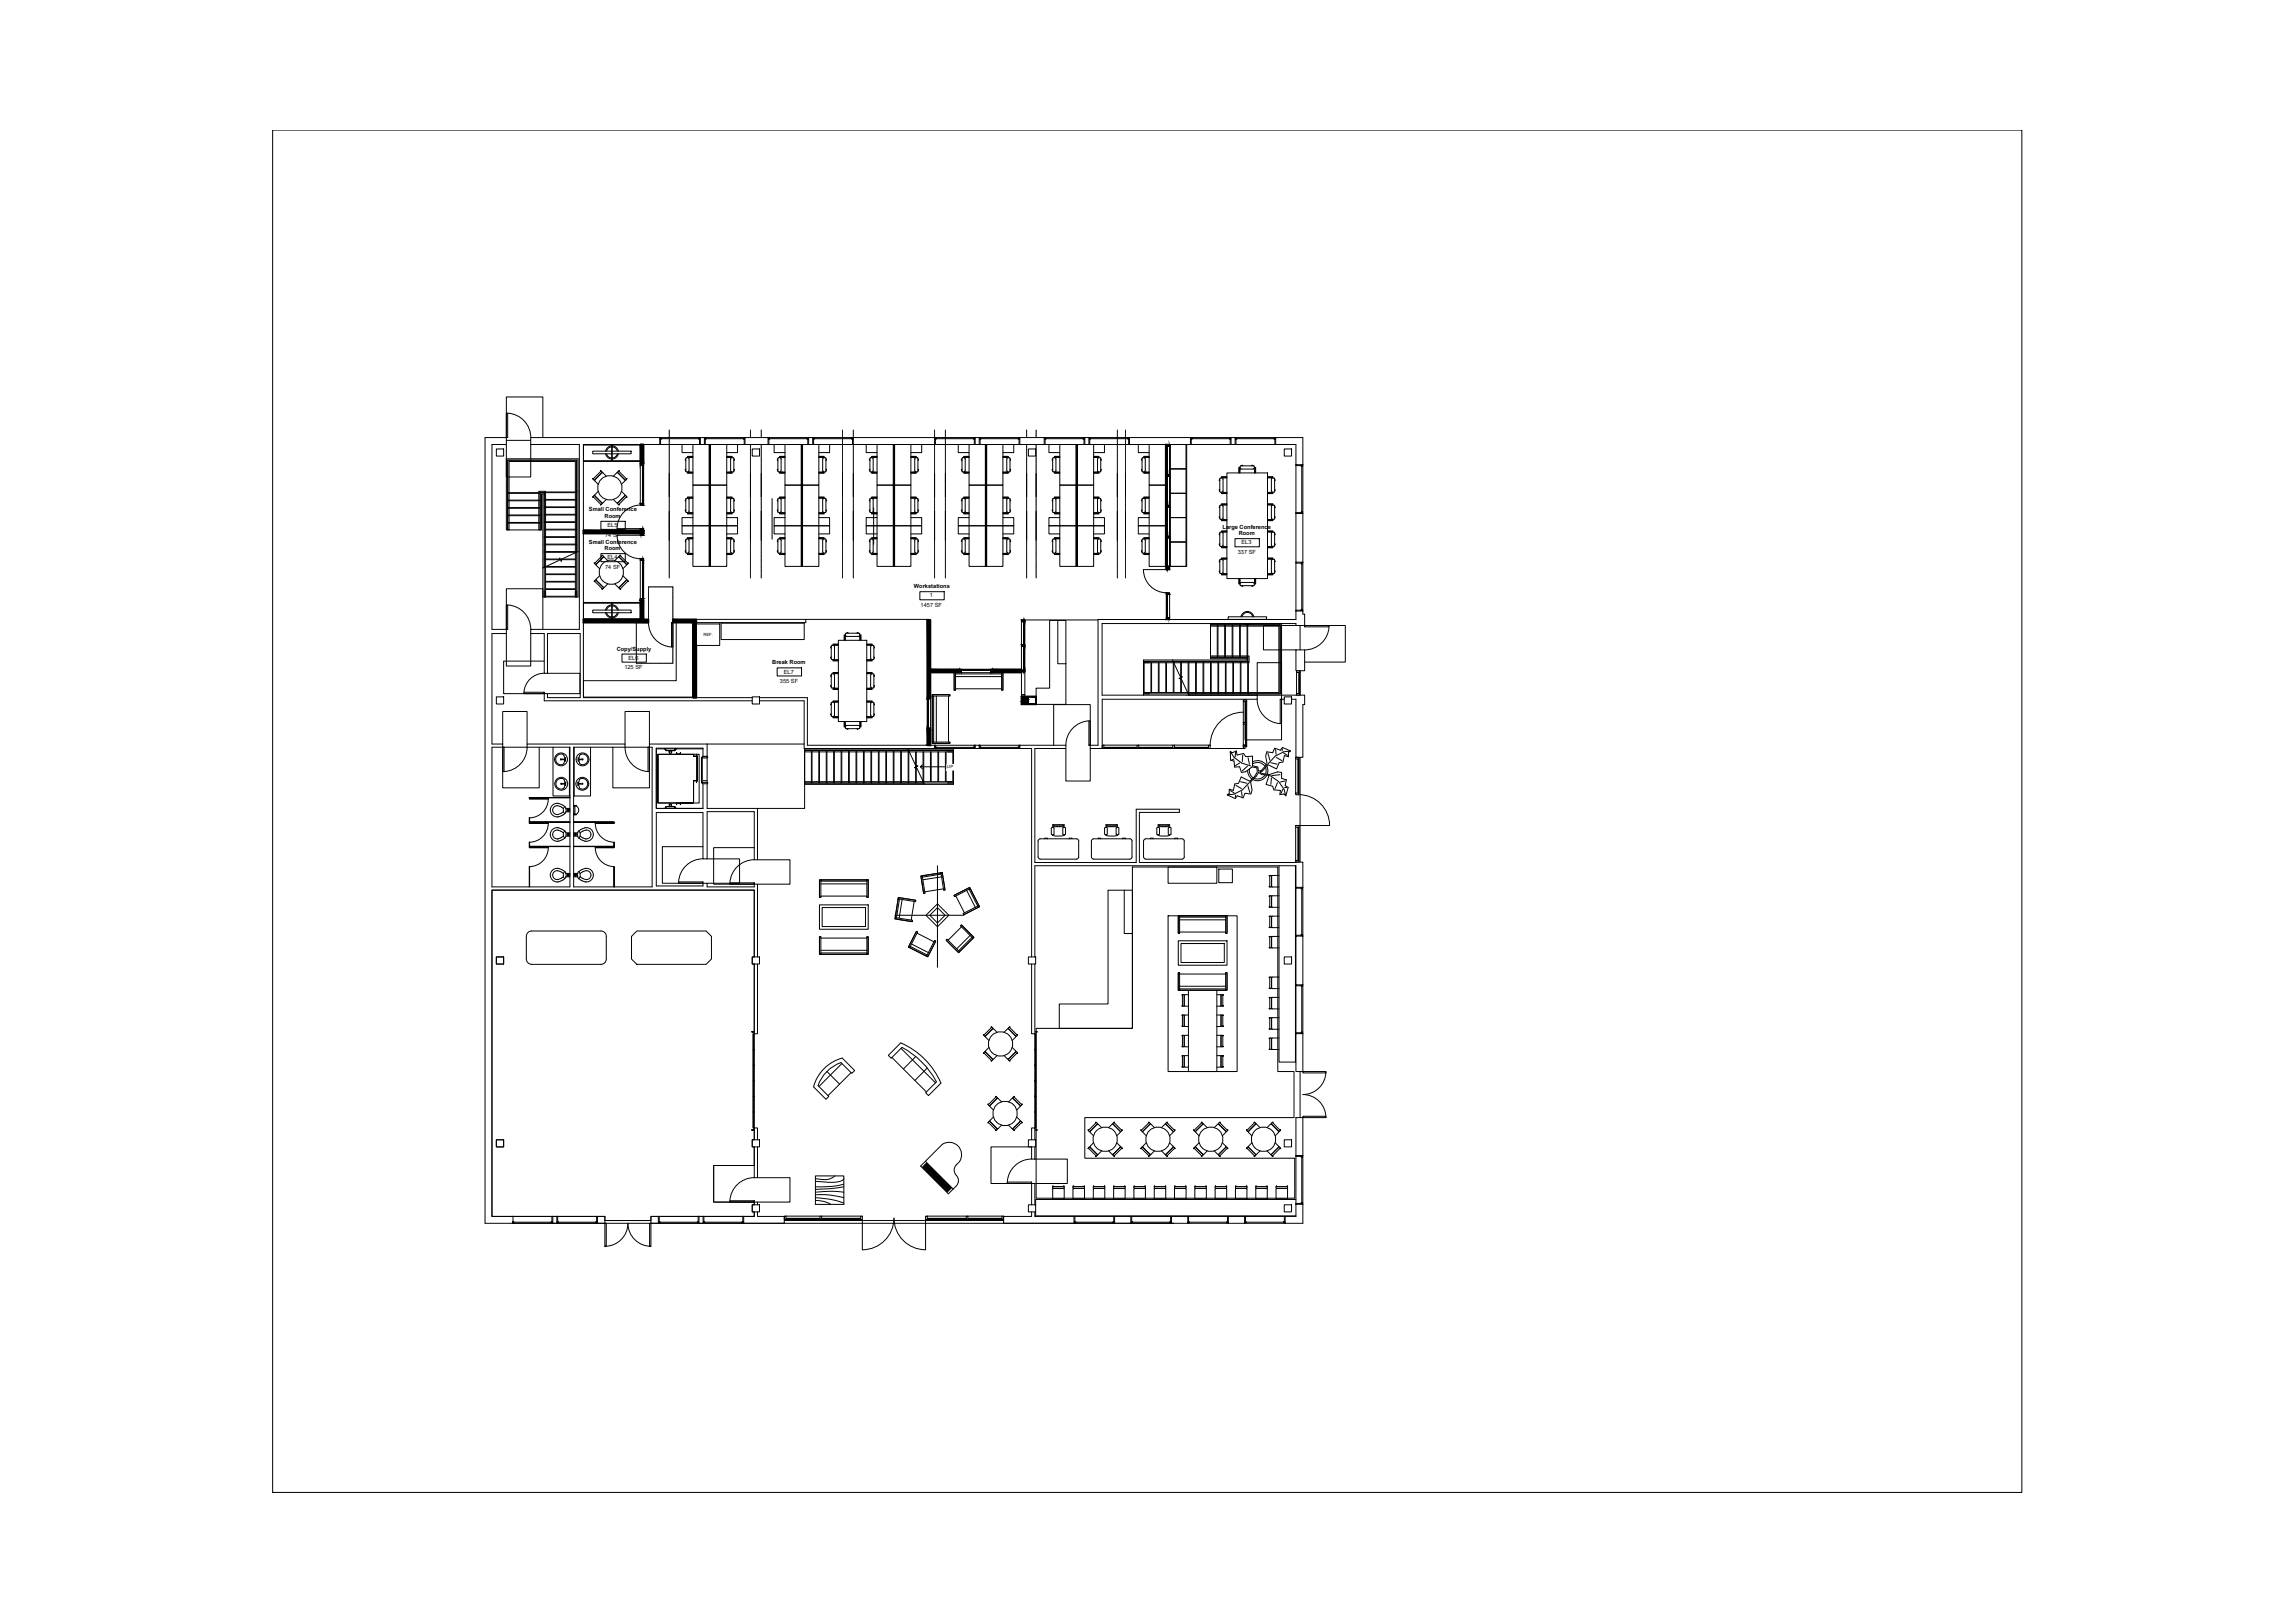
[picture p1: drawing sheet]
<svg xmlns="http://www.w3.org/2000/svg" width="841mm" height="594mm" viewBox="0 0 841 594" stroke-linecap="round" stroke-linejoin="round" font-family="sans-serif">
<defs><g id="words">
<g font-size="2.1">
<text x="215.8" y="187.3">Small Conference</text>
<text x="221.6" y="189.7">Room</text>
<text x="221.8" y="196.5">74 SF</text>
<text x="222.6" y="193.1">EL5</text>
<text x="448" y="193.6">Large Conference</text>
<text x="453.9" y="196">Room</text>
<text x="215.8" y="199.1">Small Conference</text>
<text x="221.6" y="201.5">Room</text>
<text x="453.6" y="202.9">337 SF</text>
<text x="455" y="199.4">EL3</text>
<text x="221.8" y="208.4">74 SF</text>
<text x="222.6" y="204.9">EL4</text>
<text x="334.9" y="215.5">Workstations</text>
<text x="340.7" y="218.8">1</text>
<text x="337.4" y="222.3">1457 SF</text>
<text x="226" y="238.3">Copy/Supply</text>
<text x="228.8" y="245.2">125 SF</text>
<text x="230.3" y="241.7">EL6</text>
<text x="283" y="243.4">Break Room</text>
<text x="285.8" y="250.2">355 SF</text>
<text x="287.2" y="246.7">EL7</text>
</g>
<g font-size="1.6">
<text x="257.8" y="233">REF.</text>
<text x="347.1" y="281.4">UP</text>
</g>
</g></defs>
<!-- layer: HatchingGradients|A-200-M_WALL_PAT -->
<g fill="#000" stroke="#000" stroke-width=".37">
<path d="M234.7 220.9l.1 6z"/>
<path d="M234.7 162.8l.1 6zM234.7 162.8l.1 6z"/>
<path d="M234.7 168.8l.1 .9zM234.7 168.8l.1 .9z"/>
<path d="M235.7 162.8l.1 6.9zM235.7 162.8l.1 6.9z"/>
<path d="M213.8 194.2l21 .2zM213.8 194.2l21 .2z"/>
<path d="M213.8 195.3l21 .1zM213.8 195.3l21 .1z"/>
<path d="M235.7 194.2l.2 .2zM235.7 194.2l.2 .2z"/>
<path d="M235.7 195.3l.2 .1zM235.7 195.3l.2 .1z"/>
<path d="M234.7 219.9l.1 1zM234.7 219.9l.1 1z"/>
<path d="M235.7 219.9l.1 1zM235.7 219.9l.1 1z"/>
<path d="M213.8 226.9l21 .1zM213.8 226.9l21 .1z"/>
<path d="M235.7 220.9l.1 6zM235.7 220.9l.1 6z"/>
<path d="M213.8 227.9l23.8 .1zM213.8 227.9l23.8 .1z"/>
<path d="M235.7 226.9l1.9 .1zM235.7 226.9l1.9 .1z"/>
<path d="M246.6 227.9l7.6 .1zM246.6 227.9l7.6 .1z"/>
<path d="M254 228l.2 27.5zM254 228l.2 27.5z"/>
<path d="M246.6 226.9l8.6 .1zM246.6 226.9l8.6 .1z"/>
<path d="M255 227l.2 28.5zM255 227l.2 28.5z"/>
<path d="M339.8 227.1l.2 28.2zM339.8 227.1l.2 28.2z"/>
<path d="M340.8 227.1l.2 18.2zM340.8 227.1l.2 18.2z"/>
<path d="M340.8 246.2l.2 9.1zM340.8 246.2l.2 9.1z"/>
<path d="M341 245.2l10.7 .1zM341 245.2l10.7 .1z"/>
<path d="M341 246.2l10.7 .1zM341 246.2l10.7 .1z"/>
<path d="M341 246.3h10.7zM341 246.3h10.7z"/>
<path d="M363.6 245.2l10.7 .1zM363.6 245.2l10.7 .1z"/>
<path d="M363.6 246.2l10.7 .1zM363.6 246.2l10.7 .1z"/>
<path d="M374.3 255.1l.2 2.7zM374.3 255.1l.2 2.7z"/>
<path d="M375.4 256.1l.1 .7zM375.4 256.1l.1 .7z"/>
<path d="M375.4 256.8l1.5 .2zM375.4 256.8l1.5 .2z"/>
<path d="M375.5 256.1l1.4 .2zM375.5 256.1l1.4 .2z"/>
<path d="M374.3 257.8l5.2 .2zM374.3 257.8l5.2 .2z"/>
<path d="M374.5 255.1l5 .1zM374.5 255.1l5 .1z"/>
<path d="M379.5 255.1l.2 2.9zM379.5 255.1l.2 2.9z"/>
<path d="M339.8 267.3l.2 5.6zM339.8 267.3l.2 5.6z"/>
<path d="M340.8 267.3l.2 5.6zM340.8 267.3l.2 5.6z"/>
</g>
<!-- layer: HatchingGradients|A-200-M_WALL_INT -->
<g fill="#000" stroke="#000" stroke-width=".37">
<path d="M234.8 162.8l.9 6v-6zM234.8 162.8l.9 6h-.9z"/>
<path d="M234.8 168.8l.9 .9v-.9zM234.8 168.8l.9 .9h-.9z"/>
<path d="M234.8 194.2l.9 .2zM234.8 194.2l.9 .2z"/>
<path d="M234.8 195.3l.9 .1zM234.8 195.3l.9 .1z"/>
<path d="M213.8 194.4l22.1 .9v-.9zM213.8 194.4l22.1 .9h-22.1z"/>
<path d="M234.8 219.9l.9 7.1v-7.1zM234.8 219.9l.9 7.1h-.9z"/>
<path d="M213.8 227l23.8 .9v-.9zM213.8 227l23.8 .9h-23.8z"/>
<path d="M246.6 227l8.4 .9v-.9zM246.6 227l8.4 .9h-8.4z"/>
<path d="M254.2 227.9l.8 27.6v-27.6zM254.2 227.9l.8 27.6h-.8z"/>
<path d="M340 227.1l.8 28.2v-28.2zM340 227.1l.8 28.2h-.8z"/>
<path d="M340.8 245.3l10.9 .9v-.9zM340.8 245.3l10.9 .9h-10.9z"/>
<path d="M363.6 245.3l10.7 .9v-.9zM363.6 245.3l10.7 .9h-10.7z"/>
<path d="M374.5 255.2l.9 1.8v-1.8zM374.5 255.2l.9 1.8h-.9z"/>
<path d="M374.5 257l2.4 .8v-.8zM374.5 257l2.4 .8h-2.4z"/>
<path d="M375.4 255.2l1.5 .9v-.9zM375.4 255.2l1.5 .9h-1.5z"/>
<path d="M340 267.3l.8 4.5v-4.5zM340 267.3l.8 4.5h-.8z"/>
<path d="M340 271.8l.8 1.2v-1.2zM340 271.8l.8 1.2h-.8z"/>
</g>
<!-- layer: HatchingGradients|A-230-M_FLOOR -->
<path d="M185.6 161.3h8.9M476.4 229.1v8.9M476.4 245.7v8.9M184.2 273.7h9M229.1 273.7h8.9M259.1 277.6v8.9M476.4 277.4v38.4M476.4 392.5v16.8M221.7 447h16.8M287.4 447h80.4" fill="none" stroke="#000" stroke-width=".37"/>
<!-- layer: HatchingGradients|A-200-M_WALL_EXT -->
<g fill="none" stroke="#000" stroke-width=".37">
<path d="M212.3 162.8h-17.8v-2.5h47.3v2.5h-6M213.8 162.8h20.9M234.8 162.8h.9M241.8 162.8h12.1M241.8 160.3h14.9M256.7 160.3h1.4v2.5h-1.4zM258.1 160.3h14.9M260 162.8h.3M266.3 162.8h6.7M273 160.3h8.5v2.5h-8.5zM281.5 162.8h6.2M281.5 160.3h14.8"/>
<path d="M293.7 162.8h.3M296.3 160.3h1.5v2.5h-1.5zM297.8 160.3h14.9M300.1 162.8h12.6M312.7 160.3h29.8v2.5h-29.8zM342.5 162.8h12.6M342.5 160.3h14.9M357.4 160.3h1.4v2.5h-1.4zM358.8 160.3h14.9M361.2 162.8h.2M367.5 162.8h6.2M373.7 160.3h9v2.5h-9z"/>
<path d="M382.7 162.8h5.7M382.7 160.3h14.8M394.4 162.8h.3M397.5 160.3h1.5v2.5h-1.5zM399 160.3h14.9M400.8 162.8h13.1M413.9 160.3h22.4v2.5h-22.4zM436.3 162.8h14.8M436.3 160.3h14.8M451.1 160.3h1.5v2.5h-1.5zM452.6 162.8h22.3v7.4h2.5v-9.9h-9.9v2.5M452.6 160.3h14.9"/>
<path d="M474.9 170.2v17.9M477.4 170.2v17.9M474.9 188.1h2.5v17.8h-2.5zM474.9 205.9v21M477.4 205.9v17.9M180.3 230.5v-67.7h5.3v-2.5h-7.9v287.7h252.5M180.3 232v40.5M474.9 223.8h2.5v1.1h.7v4.2h-3.2v-.7M474.9 238h3.2v7.7h-3.2zM474.9 254.6h3.2v3.5h-.7v19.3h-2.5v-21.3M180.3 273.7v51.1M474.9 315.9l2.5-.1v9.2h-2.5v-7.9"/>
<path d="M180.3 326v119.5h22.3M477.4 325v17.9M474.9 342.9h2.5v17.8h-2.5zM474.9 378.6h2.5v13.9h-2.5zM477.4 360.7v17.9M474.9 409.3h2.5v13.9h-2.5zM474.9 423.2v16.1M477.4 423.2v17.9M202.6 445.5h1.5v2.5h-1.5zM204.1 445.5h14.8M218.9 445.5h2.8v2.5h-2.8zM238.5 445.5h2.8v2.5h-2.8z"/>
<path d="M241.3 445.5h14.8M256.1 445.5h1.5v2.5h-1.5zM257.6 445.5h14.9M276.4 445.5h-3.9v2.5h14.9v-2.5h-9.8M378 445.5h-10.2v2.5h25.8v-2.5h-14.4M408.5 445.5h5.9v2.5h-5.9zM429.3 445.5h6v2.5h-6zM435.3 448h14.8M450.1 445.5h6v2.5h-6zM456.1 448h14.9M474.9 441.1h2.5v6.9h-6.4v-2.5h3.9z"/>
</g>
<!-- layer: HatchingGradients|A-200-M_WALL -->
<g fill="none" stroke="#000" stroke-width=".37">
<path d="M234.7 162.8h.1M234.8 162.6v7.1M235.7 162.8h.1M235.7 162.6v7.1M213.8 195.3l21 .1M234.8 194.2l-21 .2M235.7 194.2l.2 .2M235.9 195.3l-.2 .1M234.8 219.9v7.1h-21M235.7 219.9v7.1h1.9M213.8 227.9h23.8M246.6 227.9h7.6v27.8"/>
<path d="M246.6 227h8.4v28.7M340 227.1v28.2M340.8 227.1v18.2h10.9M254 255.5h.2M255 255.5h.2M351.7 246.2h-10.9v9.1M363.6 245.3h10.7M363.6 246.2h10.7M376.9 256.1h-1.5v.9h1.5M376.9 255.2h-2.4v2.6h2.4M339.8 273h.2M340 267.3v5.8"/>
<path d="M340.8 273h.2M340.8 267.3v5.8"/>
</g>
<!-- layer: HatchingGradients|A-200-M_WALL_INT -->
<g fill="none" stroke="#000" stroke-width=".37">
<path d="M212.3 162.8v67.7h-17.8v1.5h4.9v14.6h1.2v-14.6h12v23.5h-12v-1.4h-1.2v2.6h76.3M213.8 162.8v31.4M234.8 162.6h.9M427.3 162.8l.1 45.2M213.8 195.4v31.5M180.3 230.5h5.3v1.5h-5.3M213.8 228v27.5h40.2M255.2 226.9h40.1v1.1h-40.1M474.9 226.9h-72.5v46.1h-2.9v1.1h4.4v-18h56.8v-1.5h-25M474.9 228.4h-71v26.2h30.9M254.2 255.5h.8M254.2 255.7h.8"/>
<path d="M255.2 255.5h20.5M278.3 256.7h16.4v17.4h47.8v-1.1M278.3 255.5h17.6v17.5h43.9M473.3 256.1h1.6M474.9 254.6h-5.3v1.5h1M180.3 272.5h3.9v1.2h-3.9M257.6 277.1v-3.1h-17.1v22.1h2.9M259.1 277.1v-4.6h-21.1v1.2h1v51.1h-28.8v-26.3M340 273h.8M340 273.1h.8M341 273h16.4M342.5 274.1h14.9"/>
<path d="M357.4 273h1.4v1.1h-1.4zM358.8 273h14.9M358.8 274.1h14.9M210.2 295v-21.3h18.9v-1.2h-35.9v1.2h15.7v51.1h-28.6M244 296.1h3.3M257.6 287.1v9h-9.6M259.1 287.1v9h18.5v18.8h-1.2v-17.6h-17.3v17.3h-1.5v-17h-17.1v26.9h17.1v-1h1.5v1.3h17.3v-1h1.2v26.7M474.9 315.9h-57.4v-18.3h14.7v-1.2h-15.8v19.5h-37.2v-41.8h11.4v-1.1h-16.9v1.1h4.3v76.4M474.9 317.1h-95.7v33.4M180.3 326h96.1v24.5h-.7v2.6h.7v25.5h-.4v34.5h.4v4.4h-.7v2.6h.7v6.8h-14.9v13.4h14.9v1h-.7v2.6h.7v1.6h-37.9v1.5h-16.8v-1.5h-41.4zM180.3 326h96.1v24.5M181.9 350.5h2.7v2.6h-2.7z"/>
<path d="M276.4 353.1v25.5h1.2v-25.5M378 353.1v25.5h1.2v-25.5M275.7 377.8h.1M275.7 378h.1M275.7 377.8v.2M275.9 377.8v.2zM275.9 378h.1M181.9 417.5h2.7v2.6h-2.7zM275.6 413.8l.1 .1zM275.7 413.7v.1M275.9 413.7v.1M275.9 413.7v.3z"/>
<path d="M276.4 417.5v-4.4h1.2v4.4M378 417.5v-4.4h1.2v4.4M276.4 420.1v11.2h1.2v-11.2M378 420.1v4.4h1.2v-4.4M276.4 441.3v-1h1.2v1M276.4 443.9v1.6M277.6 443.9v1.6M378 441.3v-7.8h1.2v7.8M378 443.9v1.6M379.2 443.9v1.6"/>
</g>
<!-- layer: HatchingGradients|A-242-MB_STAIR -->
<g fill="none" stroke="#000" stroke-width=".37">
<path d="M186 194.1h12.4v-13.2h.5v27.1l6-2.8 .2-.8 .6 1.2 .2-.8 5.9-2.8v-34h-26.2v26.1h.4v-25.6h25.3v33.7M186 180.4h12M186 191.6h12M186 188.9h12M186 186.2h12M186 183.4h12M186 180.7h12M186 191.4h12M186 188.6h12M186 185.9h12M186 183.2h12M199.4 194.1h11.9"/>
<path d="M199.4 180.4v27.4M199.4 180.2h11.9M199.4 182.9h11.9M199.4 185.6h11.9M199.4 188.4h11.9M199.4 191.1h11.9M199.4 193.8h11.9M199.4 196.6h11.9M199.4 199.3h11.9M199.4 191.4h11.9M199.4 188.6h11.9M199.4 185.9h11.9"/>
<path d="M199.4 183.2h11.9M199.4 196.8h11.9M199.4 199.6h11.9M211.3 180.4h-13.3v13.7M199.4 202h11.9M199.4 204.8h5.6M199.4 207.5h.7M199.4 202.3h11.9M199.4 205h5.5M199.4 207.7h.1M205.3 204.8h.6M205.4 205h.4"/>
<path d="M443.6 228.8v12.5h13.1v.4h-27l2.7 6 .9 .2-1.3 .6 .9 .2 2.8 5.9h33.9v-26.2h-26v.4h25.5v25.3h-33.7M446.1 228.8v11.9M446.3 228.8v11.9M448.8 228.8v11.9M449.1 228.8v11.9M451.5 228.8v11.9M451.8 228.8v11.9M454.3 228.8v11.9M454.5 228.8v11.9M457 228.8v11.9M457.2 228.8v11.9M430.2 242.2v.7"/>
<path d="M432.7 242.2v5.5M432.7 248.2v.4M432.9 242.2v5.6M432.9 248.1v.6M435.4 242.2v11.9M435.7 242.2v11.9M438.1 242.2v11.9M438.4 242.2v11.9M440.9 242.2v11.9M441.1 242.2v11.9M443.6 240.7h13.6v13.4M443.6 242.2v11.9"/>
<path d="M443.9 242.2v11.9M446.3 242.2v11.9M446.6 242.2v11.9M449.1 242.2v11.9M449.3 242.2v11.9M451.8 242.2v11.9M452 242.2v11.9M454.5 242.2v11.9M454.8 242.2v11.9M457.2 242.2l-27.3 .2M457.5 242.2v11.9M294.9 274.4h37.9l2.7 5.9 .9 .3-1.3 .5 .9 .2 2.8 6h-43.9z"/>
<path d="M294.9 274.9h38.1M297.3 274.9v11.9M297.6 274.9v11.9M300.1 274.9v11.9M300.3 274.9v11.9M302.8 274.9v11.9M303 274.9v11.9M305.5 274.9v11.9M305.8 274.9v11.9M308.2 274.9v11.9M308.5 274.9v11.9M311 274.9v11.9"/>
<path d="M311.2 274.9v11.9M313.7 274.9v11.9M314 274.9v11.9M316.4 274.9v11.9M316.7 274.9v11.9M319.2 274.9v11.9M319.4 274.9v11.9M321.9 274.9v11.9M322.1 274.9v11.9M324.6 274.9v11.9M324.9 274.9v11.9M327.3 274.9v11.9"/>
<path d="M327.6 274.9v11.9M330.1 274.9v11.9M330.3 274.9v11.9M332.8 274.9v11.9M333 275v11.8M335.5 280.3v.7M335.5 281.2v5.6M335.8 280.4v.5M335.8 281.3v5.5M338.3 286.2v.6M338.5 286.7l-43.6 .1"/>
</g>
<!-- layer: HatchingGradients|A-242-M_STAIR -->
<g fill="none" stroke="#000" stroke-width=".37">
<path d="M198.9 208v10.6h.5M199.9 218.6h10.9M199.9 210.2h10.9M199.9 212.9h10.9M199.9 215.7h10.9M199.9 218.4h10.9M199.9 207.7h10.9M199.9 210.5h10.9M199.9 213.2h10.9M199.9 215.9h10.9M200.1 207.5h10.7M204.9 205h.5"/>
<path d="M205 204.8h.3M205.8 205h5M205.9 204.8h4.9M211.8 202v16.6h-.5M419 242.7v11M419 254.1v.5M419.3 242.7v11M421.8 242.7v11M422 242.7v11M424.5 242.7v11M424.7 242.7v11M427.2 242.7v11"/>
<path d="M427.5 242.7v11M429.7 241.7h-10.7v.5M429.9 242.7v11M430.2 242.9v10.8M432.7 247.7v.5M432.7 248.6v5.1M432.9 247.8v.3M432.9 248.7v5M434.8 254.6h.9M332.8 274.4h16.6v.5M335.5 275.4v4.9M335.8 275.4v5"/>
<path d="M338.3 275.4v10.8M338.5 275.4v10.9M341 275.4v10.9M341.2 275.4v10.9M343.7 275.4v10.9M344 275.4v10.9M346.4 275.4v10.9M346.7 275.4v10.9M349.2 275.4v10.9M349.4 275.4v10.9M335.5 281v.2M335.8 280.9v.4"/>
<path d="M349.4 286.8v.5h-10.6"/>
</g>
<!-- layer: HatchingGradients|A-242-A_STAIR -->
<path d="M337.3 280.9l.7 .7M338 280.1l-.7 .8h12.1" fill="none" stroke="#000" stroke-width=".37"/>
<!-- layer: HatchingGradients|A-340-M_RAILING -->
<g fill="none" stroke="#000" stroke-width=".37">
<path d="M186 168.5h25.3v50.1h-.5v-49.6h-24.3v25.1h-.5zM197.4 180h2.5v38.6h-.5v-38.2h-1.4v13.7h-.6zM199.4 216.6h.5v2h-.5zM199.9 207.6l-.5 .2M210.8 216.6h.5v2h-.5zM211.3 202.2l-.5 .3M443.6 228.8h25.5v25.3h-50.1v-.4h49.7v-24.4h-25.1zM419 242.2h2.1v.5h-2.1zM419 242.2h38.2v-1.5h-13.6v-.4h14.1v2.4h-38.7zM419 253.7h2.1v.4h-2.1zM429.9 242.2l.2 .5M435.2 253.7l.2 .4"/>
<path d="M294.9 274.9h54.5v.5h-54.5zM333 274.9l.2 .5M347.4 274.9h2v.5h-2zM294.9 286.3h54.5v.5h-54.5zM338.3 286.3l.2 .5M347.4 286.3h2v.5h-2z"/>
</g>
<!-- layer: HatchingGradients|A-325-M_DOOR_PANEL -->
<g fill="none" stroke="#000" stroke-width=".37">
<path d="M185.6 151.3h.4v9h-.4zM226.1 193.6h8.5M226.1 196h8.5M419 208.6h8.4M185.6 221.6h.4v8.9h-.4zM246.1 228h.5v9h-.5zM478.1 229.1h8.9v.5h-8.9zM192 253.5h7.4v.6h-7.4zM469.1 256.1h.5v8.9h-.5zM184.2 273.7h.5v8.9h-.5zM237.5 273.7h.5v8.9h-.5zM399 264h.5v9h-.5z"/>
<path d="M476.1 302.4h11.1M248.7 323h8.9v.5h-8.9zM267.5 323.4h8.9v.4h-8.9zM477.4 392.5h8.5v.5h-8.5zM477.4 408.8h8.5v.5h-8.5zM267.5 439.8h8.9v.5h-8.9zM369.1 433h8.9v.5h-8.9zM221.7 448h.5v8.5h-.5zM238 448h.5v8.5h-.5zM316 446.7v11.1M339.2 446.7v11.1"/>
</g>
<!-- layer: HatchingGradients|A-325-M_DOOR -->
<g fill="none" stroke="#000" stroke-width=".37">
<path d="M186.1 151.3a8.9 8.9 0 0 1 8.4 9M185.6 162.8v11.9h8.9v-11.9M185.6 160.3v-14.9h13.3v14.9M226.1 196a8.6 8.6 0 0 0 8.7 8.7M234.8 185a8.6 8.6 0 0 0-8.7 8.6M237.6 215.2v.1M237.6 215.5v.1M237.6 215.7v.2M237.6 216v.1M237.6 216.2v.1M237.6 216.5v.1M237.6 216.7v.1"/>
<path d="M237.6 217v.1M237.6 217.2v.2M237.6 217.5v.1M237.6 217.7v.1M237.6 218v.1M237.6 218.2v.1M237.6 218.5v.1M237.6 218.7v.2M237.6 219v.1M237.6 219.2v.1M237.6 219.5v.1M237.6 219.7v.2"/>
<path d="M237.6 220v.1M237.8 215l-.2 .1M237.9 215h.1M238.2 215h.1M238.4 215h.1M238.7 215h.1M238.9 215h.1M239.2 215h.1M239.4 215h.2M239.7 215h.1M239.9 215h.1M240.2 215h.1"/>
<path d="M240.4 215h.1M240.7 215h.1M240.9 215h.1M241.2 215h.1M241.4 215h.1M241.7 215h.1M241.9 215h.1M242.2 215h.1M242.4 215h.1M242.7 215h.1M242.9 215h.1M243.2 215h.1"/>
<path d="M243.4 215h.2M243.7 215h.1M243.9 215h.1M244.2 215h.1M244.4 215h.1M244.7 215h.1M244.9 215h.1M245.2 215h.1M245.4 215h.1M245.7 215h.1M245.9 215h.1M246.2 215h.1"/>
<path d="M246.4 215l.2 .1M246.6 215.2v.1M246.6 215.5v.1M246.6 215.7v.2M246.6 216v.1M246.6 216.2v.1M246.6 216.5v.1M246.6 216.7v.1M246.6 217v.1M246.6 217.2v.2M246.6 217.5v.1M246.6 217.7v.1"/>
<path d="M246.6 218v.1M246.6 218.2v.1M246.6 218.5v.1M246.6 218.7v.2M246.6 219v.1M246.6 219.2v.1M246.6 219.5v.1M246.6 219.7v.2M246.6 220v.1M419 208.6a8.5 8.5 0 0 0 8.5 8.5M185.6 232v11.9h8.9v-11.9M185.6 230.5v-14.9h13.3v14.9"/>
<path d="M186.1 221.6a8.9 8.9 0 0 1 8.4 8.9M233.2 228v.2M233.2 228.3v.1M233.2 228.6v.1M233.2 228.8v.1M233.2 229v.2M233.2 229.3v.1M233.2 229.5v.2M233.2 229.8v.1M233.2 230.1v.1M233.2 230.3v.1M233.2 230.5v.2"/>
<path d="M233.2 230.8v.1M233.2 231v.2M233.2 231.3v.1M233.2 231.5v.2M233.2 231.8v.1M233.2 232v.2M233.2 232.3v.1M233.2 232.6v.1M233.2 232.8v.1M233.2 233v.2M233.2 233.3v.1M233.2 233.5v.2"/>
<path d="M233.2 233.8v.1M233.2 234.1v.1M233.2 234.3v.1M233.2 234.5v.2M233.2 234.8v.1M233.2 235v.2M233.2 235.3v.1M233.2 235.5v.2M233.2 235.8v.1M233.2 236v.2M233.2 236.3v.1M233.2 236.6v.1"/>
<path d="M233.2 236.8v.1M233.2 237v.2M233.2 237.3v.1M233.2 237.5v.2M233.2 237.8v.1M233.2 238.1v.1M233.2 238.3v.1M233.2 238.5v.2M233.2 238.8v.1M233.2 239v.2M233.2 239.3v.1M233.2 239.5v.2"/>
<path d="M233.2 239.8v.1M237.6 228a8.9 8.9 0 0 0 8.5 9M237.6 220.2v.1M237.6 220.5v.1M237.6 220.7v.1M237.6 221v.1M237.6 221.2v.2M237.6 221.5v.1M237.6 221.7v.1M237.6 222v.1M237.6 222.2v.1M237.6 222.5v.1"/>
<path d="M237.6 222.7v.1M237.6 223v.1M237.6 223.2v.1M237.6 223.5v.1M237.6 223.7v.2M237.6 224v.1M237.6 224.2v.1M237.6 224.5v.1M237.6 224.7v.1M237.6 225v.1M237.6 225.2v.2M237.6 225.5v.1"/>
<path d="M237.6 225.7v.1M237.6 226v.1M237.6 226.2v.1M237.6 226.5v.1M237.6 226.7v.2M246.6 220.2v.1M246.6 220.5v.1M246.6 220.7v.1M246.6 221v.1M246.6 221.2v.2M246.6 221.5v.1M246.6 221.7v.1"/>
<path d="M246.6 222v.1M246.6 222.2v.1M246.6 222.5v.1M246.6 222.7v.1M246.6 223v.1M246.6 223.2v.1M246.6 223.5v.1M246.6 223.7v.2M246.6 224v.1M246.6 224.2v.1M246.6 224.5v.1M246.6 224.7v.1"/>
<path d="M246.6 225v.1M246.6 225.2v.2M246.6 225.5v.1M246.6 225.7v.1M246.6 226v.1M246.6 226.2v.1M246.6 226.5v.1M246.6 226.7v.2M246.6 228v.2M246.6 228.3v.1M246.6 228.6v.1M246.6 228.8v.1"/>
<path d="M246.6 229v.2M246.6 229.3v.1M246.6 229.5v.2M246.6 229.8v.1M246.6 230.1v.1M246.6 230.3v.1M246.6 230.5v.2M246.6 230.8v.1M246.6 231v.2M246.6 231.3v.1M246.6 231.5v.2M246.6 231.8v.1"/>
<path d="M246.6 232v.2M246.6 232.3v.1M246.6 232.6v.1M246.6 232.8v.1M246.6 233v.2M246.6 233.3v.1M246.6 233.5v.2M246.6 233.8v.1M246.6 234.1v.1M246.6 234.3v.1M246.6 234.5v.2M246.6 234.8v.1"/>
<path d="M246.6 235v.2M246.6 235.3v.1M246.6 235.5v.2M246.6 235.8v.1M246.6 236v.2M246.6 236.3v.1M246.6 236.6v.1M246.6 236.8v.1M246.6 237v.2M246.6 237.3v.1M246.6 237.5v.2M246.6 237.8v.1"/>
<path d="M246.6 238.1v.1M246.6 238.3v.1M246.6 238.5v.2M246.6 238.8v.1M246.6 239v.2M246.6 239.3v.1M246.6 239.5v.2M246.6 239.8v.1M474.9 229.1h-11.9v8.9h11.9M478.1 229.1h14.9v13.4h-14.9M487 229.6a8.9 8.9 0 0 1-8.9 8.4M199.4 242.1h-14.8v12h14.8"/>
<path d="M199.4 246.6a7.5 7.5 0 0 0-7.4 6.9M200.6 246.6h11.9v7.5h-11.9M233.2 242.8l.1 .1M233.2 240v.2M233.2 240.3v.1M233.2 240.6v.1M233.2 240.8v.1M233.2 241v.2M233.2 241.3v.1M233.2 241.5v.2M233.2 241.8v.1M233.2 242v.2"/>
<path d="M233.2 242.3v.1M233.2 242.5v.2M233.4 242.9h.2M233.7 242.9h.1M233.9 242.9h.2M234.2 242.9h.1M234.4 242.9h.2M234.7 242.9h.1M234.9 242.9h.2M235.2 242.9h.1M235.4 242.9h.1M235.7 242.9h.1"/>
<path d="M235.9 242.9h.2M236.2 242.9h.1M236.4 242.9h.2M236.7 242.9h.1M236.9 242.9h.2M237.2 242.9h.1M237.4 242.9h.2M237.7 242.9h.1M237.9 242.9h.2M238.2 242.9h.1M238.4 242.9h.2M238.7 242.9h.1"/>
<path d="M238.9 242.9h.2M239.2 242.9h.1M239.4 242.9h.2M239.7 242.9h.1M239.9 242.9h.2M240.2 242.9h.1M240.4 242.9h.2M240.7 242.9h.1M240.9 242.9h.2M241.2 242.9h.1M241.4 242.9h.2M241.7 242.9h.1"/>
<path d="M241.9 242.9h.2M242.2 242.9h.1M242.4 242.9h.2M242.7 242.9h.1M242.9 242.9h.2M243.2 242.9h.1M243.4 242.9h.2M243.7 242.9h.1M243.9 242.9h.2M244.2 242.9h.1M244.4 242.9h.2M244.7 242.9h.1"/>
<path d="M244.9 242.9h.2M245.2 242.9h.1M245.4 242.9h.2M245.7 242.9h.1M245.9 242.9h.2M246.2 242.9h.1M246.6 240v.2M246.6 240.3v.1M246.6 240.6v.1M246.6 240.8v.1M246.6 241v.2M246.6 241.3v.1"/>
<path d="M246.6 241.5v.2M246.6 241.8v.1M246.6 242v.2M246.6 242.3v.1M246.6 242.5v.2M246.6 242.8l-.2 .1M456.3 256.1v14.9h13.3v-14.9M460.7 256.1a8.9 8.9 0 0 0 8.4 8.9M460.7 254.6v-11.9h8.9v11.9M184.2 272.5v-11.9h9v11.9M184.2 273.7v14.9h13.4v-14.9M193.2 273.7a8.9 8.9 0 0 1-8.5 8.9"/>
<path d="M224.6 273.7v14.9h13.4v-14.9M229.1 273.7a8.9 8.9 0 0 0 8.4 8.9M229.1 272.5v-11.9h8.9v11.9M386.1 273v-14.9h13.4v14.9M390.6 274.1v12h8.9v-12M399 264a8.9 8.9 0 0 0-8.4 8.9M455.6 260.9a12.2 12.2 0 0 0-12.1 12.1M476 291.1a11.3 11.3 0 0 1 11.2 11.2M257.6 310.1h-14.9v13.4h14.9M257.6 314.6a8.9 8.9 0 0 0-8.9 8.4M259.1 314.6h11.9v8.9h-11.9M276.4 310.5h-14.9v13.3h14.9"/>
<path d="M276.4 314.9a8.9 8.9 0 0 0-8.9 8.4M277.6 314.9h11.9v8.9h-11.9M275.7 378h.1M275.9 377.8h-.3l.1 .2M275.9 378h.1M275.9 377.8v.2M276.1 378.6l.1 34.5zM379.4 378.6l.1 34.5zM379.7 377.8v.2M379.7 378h.1M379.8 377.8l.1 .2M379.8 378h.1"/>
<path d="M379.8 377.8h-.1M379.9 378h.1M276.4 384.3h-.4v6h.4M276.4 390.1h-.4v5.9h.4M276.4 395.7h-.4v6h.4M276.4 384.6h-.4v-6h.4v34.5h-.4v-5.9h.4M379.2 384.3h.4v6h-.4M379.2 390.1h.4v5.9h-.4M379.2 395.7h.4v6h-.4M379.2 384.6h.4v-6h-.4v34.5h.4v-5.9h-.4M485.9 392.5a8.4 8.4 0 0 1-8.4 8.4 8.4 8.4 0 0 1 8.4 8.4M275.7 413.7v.1"/>
<path d="M275.7 413.7v.3l.3-.1-.1-.2M275.7 413.8v.1l.2-.1M275.9 413.7v.1M276.4 401.5h-.4v5.9h.4M379.2 401.5h.4v5.9h-.4M379.7 413.9h.1M379.7 413.8v.1M379.7 413.8v.2M379.8 413.7v.1M379.8 413.8h-.1M379.8 413.7l-.1 .1M379.9 413.7v.1"/>
<path d="M379.9 413.7l.1 .2-.3 .1M379.9 413.8l-.1 .1M276.4 426.9h-14.9v13.4h14.9M276.4 431.3a8.9 8.9 0 0 0-8.9 8.5M277.6 431.3h11.9v9h-11.9M378 420.1h-14.8v13.4h14.8M378.1 424.5a8.9 8.9 0 0 0-9 8.5M379.2 424.5h11.9v9h-11.9M221.7 456.5a8.4 8.4 0 0 0 8.4-8.5 8.4 8.4 0 0 0 8.4 8.5M316 457.7a11.6 11.6 0 0 0 11.6-11.5 11.6 11.6 0 0 0 11.6 11.5"/>
</g>
<!-- layer: HatchingGradients|A-314-M_WINDOW_FRM -->
<g fill="none" stroke="#000" stroke-width=".37">
<path d="M241.8 160.3l.3 .6v1.9h-.3M241.9 160.5h.5v.4h-.5zM256 160.5h.5v.4h-.5zM256.7 160.3l-.4 .6v1.9h.4M258.1 160.3l.4 .6v1.9h-.4M258.3 160.5h.4v.4h-.4zM272.4 160.5h.4v.4h-.4zM273 160.3l-.3 .6v1.9h.3M281.5 160.3l.3 .6v1.9h-.3M281.6 160.5h.5v.4h-.5zM295.7 160.5h.4v.4h-.4zM296.3 160.3l-.3 .6v1.9h.3"/>
<path d="M297.8 160.3l.3 .6v1.9h-.3M298 160.5h.4v.4h-.4zM312.1 160.5h.4v.4h-.4zM312.7 160.3l-.3 .6v1.9h.3M342.5 160.3l.3 .6v1.9h-.3M342.7 160.5h.4v.4h-.4zM356.8 160.5h.4v.4h-.4zM357.4 160.3l-.4 .6v1.9h.4M358.8 160.3l.4 .6v1.9h-.4M359 160.5h.5v.4h-.5zM373.1 160.5h.5v.4h-.5zM373.7 160.3l-.3 .6v1.9h.3"/>
<path d="M382.7 160.3l.3 .6v1.9h-.3M382.8 160.5h.5v.4h-.5zM396.9 160.5h.5v.4h-.5zM397.5 160.3l-.3 .6v1.9h.3M399 160.3l.3 .6v1.9h-.3M399.2 160.5h.5v.4h-.5zM413.3 160.5h.4v.4h-.4zM413.9 160.3l-.3 .6v1.9h.3M436.3 160.3l.2 .6v1.9h-.2M436.4 160.5h.5v.4h-.5zM450.5 160.5h.4v.4h-.4zM451.1 160.3l-.3 .6v1.9h.3"/>
<path d="M452.6 160.3l.3 .6v1.9h-.3M452.8 160.5h.4v.4h-.4zM466.9 160.5h.4v.4h-.4zM467.5 160.3l-.3 .6v1.9h.3M474.9 170.2v.3h1.9l.6-.3M476.8 170.4h.5v.4h-.5zM474.9 188.1v-.3h1.9l.6 .3M476.8 187.4h.5v.5h-.5zM474.9 205.9v.3h1.9l.6-.3M476.8 206.1h.5v.5h-.5zM474.9 223.8v-.3h1.9l.6 .3M476.8 223.2h.5v.4h-.5z"/>
<path d="M342.5 273h.3l-.3 1.1M342.7 273.5h.4v.5h-.4zM356.8 273.5h.4v.5h-.4zM357.4 273h-.4l.2 1.1h.2M358.8 273h.4l-.2 1.1h-.2M359 273.5h.5v.5h-.5zM373.1 273.5h.5v.5h-.5zM373.7 273h-.3l.3 1.1M474.9 325v.3h1.9l.6-.3M476.8 325.2h.5v.4h-.5zM474.9 342.9v-.3h1.9l.6 .3M476.8 342.2h.5v.5h-.5z"/>
<path d="M474.9 378.6v-.3h1.9l.6 .3M474.9 360.7v.3h1.9l.6-.3M476.8 378h.5v.4h-.5zM476.8 360.9h.5v.4h-.5zM474.9 423.2v.3h1.9l.6-.3M476.8 423.4h.5v.5h-.5zM187.7 445.5h.3v1.9l-.3 .6M187.9 447.4h.4v.5h-.4zM202 447.4h.4v.5h-.4zM202.6 445.5h-.3v1.9l.3 .6M204.1 445.5h.3v1.9l-.3 .6M204.2 447.4h.5v.5h-.5z"/>
<path d="M218.3 447.4h.5v.5h-.5zM218.9 445.5h-.3v1.9l.3 .6M241.3 445.5h.3v1.9l-.3 .6M241.5 447.4h.4v.5h-.4zM255.5 447.4h.5v.5h-.5zM256.1 445.5h-.3v1.9l.3 .6M257.6 445.5h.3v1.9l-.3 .6M257.8 447.4h.5v.5h-.5zM271.9 447.4h.4v.5h-.4zM272.5 445.5h-.3v1.9l.3 .6M393.6 445.5h.3v1.9l-.3 .6M393.8 447.4h.4v.5h-.4z"/>
<path d="M407.8 447.4h.5v.5h-.5zM408.5 445.5h-.4v1.9l.4 .6M414.4 445.5h.3v1.9l-.3 .6M414.6 447.4h.4v.5h-.4zM428.7 447.4h.4v.5h-.4zM429.3 445.5h-.3v1.9l.3 .6M435.3 445.5h.3v1.9l-.3 .6M435.4 447.4h.5v.5h-.5zM449.5 447.4h.4v.5h-.4zM450.1 445.5h-.3v1.9l.3 .6M456.1 445.5h.3v1.9l-.3 .6M456.3 447.4h.4v.5h-.4z"/>
<path d="M470.4 447.4h.4v.5h-.4zM471 445.5h-.3v1.9l.3 .6M474.9 441.1v-.3h1.9l.6 .3M476.8 440.5h.5v.4h-.5z"/>
</g>
<!-- layer: HatchingGradients|A-314-M_WINDO_GLASS -->
<g fill="none" stroke="#000" stroke-width=".37">
<path d="M242.4 160.7h13.6M258.7 160.7h13.7M282.1 160.7h13.6M298.4 160.7h13.7M343.1 160.7h13.7M359.5 160.7h13.6M383.3 160.7h13.6M399.7 160.7h13.6M436.9 160.7h13.6M453.2 160.7h13.7M477 170.8v16.6M477 206.6v16.6"/>
<path d="M343.1 273.7h13.7M359.5 273.7h13.6M477 325.6v16.6M477 361.3v16.7M477 423.9v16.6M188.3 447.6h13.7M204.7 447.6h13.6M241.9 447.6h13.6M258.3 447.6h13.6M394.2 447.6h13.6M415 447.6h13.7M435.9 447.6h13.6"/>
<path d="M456.7 447.6h13.7"/>
</g>
<!-- layer: HatchingGradients|A-214-M_CURT_WALL -->
<g fill="none" stroke="#000" stroke-width=".37">
<path d="M234.6 169.7h1.3v.7h-1.3zM234.6 170.4v14M235.9 170.4v14M427.4 162.8h1.2v.6h-1.2zM427.4 173.8h1.2v.6h-1.2zM427.4 163.4v10.4M427.4 174.4v10.7M428.6 163.4v10.4M428.6 174.4v10.7M234.6 193.6h1.3v.6h-1.3zM234.6 184.4h1.3v.6h-1.3zM234.6 195.4h1.3v.6h-1.3z"/>
<path d="M427.4 196.4h1.2v.6h-1.2zM427.4 185.1h1.2v.6h-1.2zM427.4 185.7v10.7M427.4 197v10.4M428.6 185.7v10.7M428.6 197v10.4M234.6 219.3h1.3v.6h-1.3zM234.6 204.7h1.3v.6h-1.3zM234.6 205.3v14M235.9 205.3v14M427.4 208h1.2v.6h-1.2zM427.4 217.1h1.2v.7h-1.2z"/>
<path d="M427.4 207.4h1.2v.6h-1.2zM427.4 217.8v8.5M428.6 217.8v8.5M374.3 227.1h1.3v.6h-1.3zM374.3 236.1h1.3v.6h-1.3zM374.3 227.7v8.4M374.3 236.7v8.5M375.6 227.7v8.4M375.6 236.7v8.7M427.4 226.3h1.2v.6h-1.2zM339.8 255.3h1.2v.7h-1.2zM339.8 256v10.7"/>
<path d="M341 256v10.7M351.7 245.1h.6v1.3h-.6zM352.3 246.4h10.7M352.3 245.1h10.7M363 245.1h.6v1.3h-.6zM374.3 255.1v-.6h1.3v.6M374.3 245.4h1.3v.7h-1.3zM375.6 246.1v8.4h-1.3v-8.2M455.6 256.3h1.3v.7h-1.3zM455.6 257v7.6M456.9 257v7.6M475.1 254h1.3v.6h-1.3z"/>
<path d="M475.1 245.7h1.3v.6h-1.3zM475.1 246.3v7.7M476.4 246.3v7.7M339.8 266.7h1.2v.6h-1.2zM403.9 272.9h.6v1.2h-.6zM404.5 272.9h12.2M404.5 274.1h12.2M416.7 272.9h.6v1.2h-.6zM417.3 272.9h12.5M417.3 274.1h12.5M429.8 272.9h.6v1.2h-.6zM430.4 272.9h12.5"/>
<path d="M430.4 274.1h12.5M442.9 272.9h.6v1.2h-.6zM455.6 272.9h1.3v.6h-1.3zM455.6 264.6h1.3v.7h-1.3zM455.6 272.9h.7v1.2h-.7zM455.6 265.3v7.6M456.9 265.3v7.6M474.8 277.4h1.3v.6h-1.3zM474.8 278v12.5M476.1 278v12.5M474.8 290.5h1.3v.6h-1.3zM474.8 315.1h1.3v.7h-1.3z"/>
<path d="M474.8 302.4h1.3v.6h-1.3zM474.8 303v12.1M476.1 303v12.1M287.4 445.4h.6v1.3h-.6zM288 445.4h12.5M288 446.7h12.5M300.5 445.4h.6v1.3h-.6zM301.1 445.4h14.3M301.1 446.7h14.3M315.4 445.4h.6v1.3h-.6zM339.2 445.4h.6v1.3h-.6zM339.8 445.4h14.3"/>
<path d="M339.8 446.7h14.3M354.1 445.4h.6v1.3h-.6zM354.7 445.4h12.5M354.7 446.7h12.5M367.2 445.4h.6v1.3h-.6z"/>
</g>
<!-- layer: HatchingGradients|A-010-M_ROOM_SEPARATION -->
<path d="M295.3 226.9h45.1M375.6 227.1h26.8M259.1 272.5h35.6M294.9 274.1v22h-17.3M443.5 274.1h12.1" fill="none" stroke="#000" stroke-width=".37"/>
<!-- layer: HatchingGradients|A-770-ME_FFE_SA -->
<g fill="none" stroke="#000" stroke-width=".37">
<path d="M255.2 228.5h8.5v7.9h-8.5zM241.1 276.3v17.8zM244.9 274.9h-.9v-.6h-.6h.6v.6h3.3v-.6h.7h-.6v.6h-1M245.3 274.9l-.4 .1 .5 .1M245.3 274.9h.7M245.4 274.9v.3M245.4 275.1a.46 .46 0 0 0-.1 .7 .46 .46 0 0 0 .7 0 .46 .46 0 0 0 0-.7M245.4 275.2a.41 .41 0 0 0 0 .6 .41 .41 0 0 0 .6 0 .41 .41 0 0 0-.1-.6M246 274.9l.4 .1-.4 .1M246 274.9l-.1 .3M247.9 276.3h-6.8M247.9 275.6l.1 .6h1.3l.1-.6v.7h-1.5z"/>
<path d="M249.4 276.3h4.7h-13M254.1 276.3v.7h1.2v-.7l-.1 .7h-1l-.1-.7h2.1v17.8h-2M255.3 276.8h.3v9.3h-.3zM257.1 277.4h.3v9.3h-.3zM257.4 277.4v-.3h1.9v.5h-1.9M257.6 274.3h-17.1v21.8h17.1M257.6 277h1.5M241.1 294.1h6.8M241.1 294.1h13h-4.7M244.9 295.4h-.9v.6l-.6 .1h.6v-.6h3.3v.6h.7l-.6-.1v-.6h-1M245.4 295.2a.46 .46 0 0 1-.1-.6 .46 .46 0 0 1 .7 0 .46 .46 0 0 1 0 .6M245.9 295.2a.43 .43 0 0 0 0-.6 .43 .43 0 0 0-.7 .1 .43 .43 0 0 0 .3 .6l-.6 .1h1.5h-.4"/>
<path d="M245.9 295.2v.2zM247.9 294.1h1.5v.6l-.1-.5h-1.3l-.1 .5zM254.1 285.9h1.2v.8l-.1-.7h-1v8.1zM257.4 286.5h1.9v.6h-1.9v-.4M257.6 285.9h1.5"/>
</g>
<!-- layer: HatchingGradients|A-760-M_FFE_STORAGE -->
<g fill="none" stroke="#000" stroke-width=".37">
<path d="M213.8 168.6l.2 .2M213.8 163.1v.1M213.8 163.3v.2M213.8 163.6v.1M213.8 163.8v.2M213.8 164.1v.1M213.8 164.3v.2M213.8 164.6v.1M213.8 164.8v.2M213.8 165.1v.1M213.8 165.3v.2M213.8 165.6v.1"/>
<path d="M213.8 165.8v.2M213.8 166.1v.1M213.8 166.3v.2M213.8 166.6v.1M213.8 166.8v.2M213.8 167.1v.1M213.8 167.3v.2M213.8 167.6v.1M213.8 167.8v.2M213.8 168.1v.1M213.8 168.3v.2M214.1 168.8h.1"/>
<path d="M214.3 168.8h.2M214.6 168.8h.1M214.8 168.8h.2M215.1 168.8h.1M215.4 168.8h.1M215.6 168.8h.1M215.8 168.8h.2M216.1 168.8h.1M216.4 168.8h.1M216.6 168.8h.1M216.8 168.8h.2M217.1 168.8h.1"/>
<path d="M217.3 168.8h.2M217.6 168.8h.1M217.9 168.8h.1M218.1 168.8h.1M218.3 168.8h.2M218.6 168.8h.1M218.8 168.8h.2M219.1 168.8h.1M219.4 168.8h.1M219.6 168.8h.1M219.8 168.8h.2M220.1 168.8h.1"/>
<path d="M220.4 168.8h.1M220.6 168.8h.1M220.8 168.8h.2M221.1 168.8h.1M221.3 168.8h.2M221.6 168.8h.1M221.9 168.8h.1M222.1 168.8h.1M222.3 168.8h.2M222.6 168.8h.1M222.8 168.8h.2M223.1 168.8h.1"/>
<path d="M223.4 168.8h.1M223.6 168.8h.1M223.8 168.8h.2M224.1 168.8h.3M224.2 163h.1M224.2 163.1v.1M224.2 163.3v.2M224.2 163.6v.1M224.2 163.8v.2M224.2 164.1v.1M224.2 164.3v.2M224.2 164.6v.1"/>
<path d="M224.2 164.8v.2M224.2 165.1v.1M224.2 165.3v.2M224.2 165.6v.1M224.2 165.8v.2M224.2 166.1v.1M224.2 166.3v.2M224.2 166.6v.1M224.2 166.8v.2M224.2 167.1v.1M224.2 167.3v.2M224.2 167.6v.1"/>
<path d="M224.2 167.8v.2M224.2 168.1v.1M224.2 168.3v.2M224.5 168.8h.1M224.8 168.8h.1M225 168.8h.1M225.3 168.8h.1M225.5 168.8h.1M225.8 168.8h.1M226 168.8h.1M226.3 168.8h.1M226.5 168.8h.1"/>
<path d="M226.8 168.8h.1M227 168.8h.1M227.3 168.8h.1M227.5 168.8h.1M227.8 168.8h.1M228 168.8h.1M228.3 168.8h.1M228.5 168.8h.1M228.8 168.8h.1M229 168.8h.1M229.3 168.8h.1M229.5 168.8h.1"/>
<path d="M229.8 168.8h.1M230 168.8h.1M230.3 168.8h.1M230.5 168.8h.1M230.8 168.8h.1M231 168.8h.1M231.3 168.8h.1M231.5 168.8h.1M231.8 168.8h.1M232 168.8h.1M232.3 168.8h.1M232.5 168.8h.1"/>
<path d="M232.8 168.8h.1M233 168.8h.1M233.3 168.8h.1M233.5 168.8h.1M233.8 168.8h.1M234 168.8h.1M234.3 168.8h.1M234.5 168.8h.2M234.7 163l-20.9-.2v6.2h20.9M428.7 171.6v.3M428.7 163.1v.1M428.7 163.3v.2"/>
<path d="M428.7 163.6v.1M428.7 163.8v.1M428.7 164.1v.1M428.7 164.3v.2M428.7 164.6v.1M428.7 164.8v.1M428.7 165.1v.1M428.7 165.3v.2M428.7 165.6v.1M428.7 165.8v.2M428.7 166.1v.1M428.7 166.3v.1"/>
<path d="M428.7 166.6v.1M428.7 166.8v.2M428.7 167.1v.1M428.7 167.3v.2M428.7 167.6v.1M428.7 167.8v.2M428.7 168.1v.1M428.7 168.3v.2M428.7 168.6v.1M428.7 168.8v.1M428.7 169.1v.1M428.7 169.3v.2"/>
<path d="M428.7 169.6v.1M428.7 169.8v.2M428.7 170.1v.1M428.7 170.3v.1M428.7 170.6v.1M428.7 170.8v.2M428.7 171.1v.1M428.7 171.3v.2M428.7 172v.1M428.7 172.3v.1M428.7 172.5v.1M428.7 172.8v.1"/>
<path d="M428.7 173v.1M428.7 173.3v.1M428.7 173.5v.1M428.7 173.8v.1M428.7 174v.1M428.7 174.3v.1M428.7 174.5v.1M428.7 174.8v.1M428.7 175v.1M428.7 175.3v.1M428.7 175.5v.1M428.7 175.8v.1"/>
<path d="M428.7 176v.1M428.7 176.3v.1M428.7 176.5v.1M428.7 176.8v.1M428.7 177v.1M428.7 177.3v.1M428.7 177.5v.1M428.7 177.8v.1M428.7 178v.1M428.7 178.3v.1M428.7 178.5v.1M428.7 178.8v.1"/>
<path d="M428.7 179v.1M428.7 179.3v.1M428.7 179.5v.1M428.7 179.8v.1M428.9 162.8l-.1 44.6-.1-.1M429 171.7h.1M429.2 171.7h.2M429.5 171.7h.1M429.7 171.7h.1M430 171.7h.1M430.2 171.7h.1M430.5 171.7h.1"/>
<path d="M430.7 171.7h.1M431 171.7h.1M431.2 171.7h.1M431.5 171.7h.1M431.7 171.7h.1M432 171.7h.1M432.2 171.7h.1M432.5 171.7h.1M432.7 171.7h.1M433 171.7h.1M433.2 171.7h.2M433.5 171.7h.1"/>
<path d="M433.7 171.7h.1M434 171.7h.1M434.2 171.7h.1M434.6 171.6v.3M434.6 162.8v.2M434.6 163.1v.1M434.6 163.3v.2M434.6 163.6v.1M434.6 163.8v.1M434.6 164.1v.1M434.6 164.3v.2M434.6 164.6v.1"/>
<path d="M434.6 164.8v.1M434.6 165.1v.1M434.6 165.3v.2M434.6 165.6v.1M434.6 165.8v.2M434.6 166.1v.1M434.6 166.3v.1M434.6 166.6v.1M434.6 166.8v.2M434.6 167.1v.1M434.6 167.3v.2M434.6 167.6v.1"/>
<path d="M434.6 167.8v.2M434.6 168.1v.1M434.6 168.3v.2M434.6 168.6v.1M434.6 168.8v.1M434.6 169.1v.1M434.6 169.3v.2M434.6 169.6v.1M434.6 169.8v.2M434.6 170.1v.1M434.6 170.3v.1M434.6 170.6v.1"/>
<path d="M434.6 170.8v.2M434.6 171.1v.1M434.6 171.3v.2M434.6 172v.1M434.6 172.3v.1M434.6 172.5v.1M434.6 172.8v.1M434.6 173v.1M434.6 173.3v.1M434.6 173.5v.1M434.6 173.8v.1M434.6 174v.1"/>
<path d="M434.6 174.3v.1M434.6 174.5v.1M434.6 174.8v.1M434.6 175v.1M434.6 175.3v.1M434.6 175.5v.1M434.6 175.8v.1M434.6 176v.1M434.6 176.3v.1M434.6 176.5v.1M434.6 176.8v.1M434.6 177v.1"/>
<path d="M434.6 177.3v.1M434.6 177.5v.1M434.6 177.8v.1M434.6 178v.1M434.6 178.3v.1M434.6 178.5v.1M434.6 178.8v.1M434.6 179v.1M434.6 179.3v.1M434.6 179.5v.1M434.6 179.8v.1M434.9 162.8v44.6h-6.2v-44.4"/>
<path d="M428.7 180.5v.3M428.7 189.4v.4M428.7 198.4v.3M428.7 180v.1M428.7 180.3v.1M428.7 180.9v.2M428.7 181.2v.1M428.7 181.4v.2M428.7 181.7v.1M428.7 181.9v.2M428.7 182.2v.1M428.7 182.4v.2"/>
<path d="M428.7 182.7v.1M428.7 182.9v.2M428.7 183.2v.1M428.7 183.4v.2M428.7 183.7v.1M428.7 183.9v.2M428.7 184.2v.1M428.7 184.4v.2M428.7 184.7v.1M428.7 184.9v.2M428.7 185.2v.1M428.7 185.4v.2"/>
<path d="M428.7 185.7v.1M428.7 185.9v.2M428.7 186.2v.1M428.7 186.4v.2M428.7 186.7v.1M428.7 186.9v.2M428.7 187.2v.1M428.7 187.4v.2M428.7 187.7v.1M428.7 187.9v.2M428.7 188.2v.1M428.7 188.4v.2"/>
<path d="M428.7 188.7v.1M428.7 188.9v.2M428.7 189.2v.1M428.7 189.9v.1M428.7 190.1v.1M428.7 190.4v.1M428.7 190.6v.1M428.7 190.9v.1M428.7 191.1v.2M428.7 191.4v.1M428.7 191.6v.1M428.7 191.9v.1"/>
<path d="M428.7 192.1v.1M428.7 192.4v.1M428.7 192.6v.1M428.7 192.9v.1M428.7 193.1v.1M428.7 193.4v.1M428.7 193.6v.2M428.7 193.9v.1M428.7 194.1v.1M428.7 194.4v.1M428.7 194.6v.1M428.7 194.9v.1"/>
<path d="M428.7 195.1v.1M428.7 195.4v.1M428.7 195.6v.1M428.7 195.9v.1M428.7 196.1v.2M428.7 196.4v.1M428.7 196.6v.1M428.7 196.9v.1M428.7 197.1v.1M428.7 197.4v.1M428.7 197.6v.2M428.7 197.9v.1"/>
<path d="M428.7 198.1v.1M428.7 198.8v.1M428.7 199v.2M428.7 199.3v.1M428.7 199.6v.1M428.7 199.8v.1M429 180.7h.1M429 189.6h.1M429 198.5h.1M429.2 180.7h.2M429.2 189.6h.2M429.2 198.5h.2"/>
<path d="M429.5 180.7h.1M429.5 189.6h.1M429.5 198.5h.1M429.7 180.7h.1M429.7 189.6h.1M429.7 198.5h.1M430 180.7h.1M430 189.6h.1M430 198.5h.1M430.2 180.7h.1M430.2 189.6h.1M430.2 198.5h.1"/>
<path d="M430.5 180.7h.1M430.5 189.6h.1M430.5 198.5h.1M430.7 180.7h.1M430.7 189.6h.1M430.7 198.5h.1M431 180.7h.1M431 189.6h.1M431 198.5h.1M431.2 180.7h.1M431.2 189.6h.1M431.2 198.5h.1"/>
<path d="M431.5 180.7h.1M431.5 189.6h.1M431.5 198.5h.1M431.7 180.7h.1M431.7 189.6h.1M431.7 198.5h.1M432 180.7h.1M432 189.6h.1M432 198.5h.1M432.2 180.7h.1M432.2 189.6h.1M432.2 198.5h.1"/>
<path d="M432.5 180.7h.1M432.5 189.6h.1M432.5 198.5h.1M432.7 180.7h.1M432.7 189.6h.1M432.7 198.5h.1M433 180.7h.1M433 189.6h.1M433 198.5h.1M433.2 180.7h.2M433.2 189.6h.2M433.2 198.5h.2"/>
<path d="M433.5 180.7h.1M433.5 189.6h.1M433.5 198.5h.1M433.7 180.7h.1M433.7 189.6h.1M433.7 198.5h.1M434 180.7h.1M434 189.6h.1M434 198.5h.1M434.2 180.7h.1M434.2 189.6h.1M434.2 198.5h.1"/>
<path d="M434.6 180.5v.3M434.6 189.4v.4M434.6 198.4v.3M434.6 180v.1M434.6 180.3v.1M434.6 180.9v.2M434.6 181.2v.1M434.6 181.4v.2M434.6 181.7v.1M434.6 181.9v.2M434.6 182.2v.1M434.6 182.4v.2"/>
<path d="M434.6 182.7v.1M434.6 182.9v.2M434.6 183.2v.1M434.6 183.4v.2M434.6 183.7v.1M434.6 183.9v.2M434.6 184.2v.1M434.6 184.4v.2M434.6 184.7v.1M434.6 184.9v.2M434.6 185.2v.1M434.6 185.4v.2"/>
<path d="M434.6 185.7v.1M434.6 185.9v.2M434.6 186.2v.1M434.6 186.4v.2M434.6 186.7v.1M434.6 186.9v.2M434.6 187.2v.1M434.6 187.4v.2M434.6 187.7v.1M434.6 187.9v.2M434.6 188.2v.1M434.6 188.4v.2"/>
<path d="M434.6 188.7v.1M434.6 188.9v.2M434.6 189.2v.1M434.6 189.9v.1M434.6 190.1v.1M434.6 190.4v.1M434.6 190.6v.1M434.6 190.9v.1M434.6 191.1v.2M434.6 191.4v.1M434.6 191.6v.1M434.6 191.9v.1"/>
<path d="M434.6 192.1v.1M434.6 192.4v.1M434.6 192.6v.1M434.6 192.9v.1M434.6 193.1v.1M434.6 193.4v.1M434.6 193.6v.2M434.6 193.9v.1M434.6 194.1v.1M434.6 194.4v.1M434.6 194.6v.1M434.6 194.9v.1"/>
<path d="M434.6 195.1v.1M434.6 195.4v.1M434.6 195.6v.1M434.6 195.9v.1M434.6 196.1v.2M434.6 196.4v.1M434.6 196.6v.1M434.6 196.9v.1M434.6 197.1v.1M434.6 197.4v.1M434.6 197.6v.2M434.6 197.9v.1"/>
<path d="M434.6 198.1v.1M434.6 198.8v.1M434.6 199v.2M434.6 199.3v.1M434.6 199.6v.1M434.6 199.8v.1M428.7 200v.2M428.7 200.3v.1M428.7 200.5v.2M428.7 200.8v.1M428.7 201.1v.1M428.7 201.3v.1"/>
<path d="M428.7 201.5v.2M428.7 201.8v.1M428.7 202v.2M428.7 202.3v.1M428.7 202.6v.1M428.7 202.8v.1M428.7 203v.2M428.7 203.3v.1M428.7 203.6v.1M428.7 203.8v.1M428.7 204v.2M428.7 204.3v.1"/>
<path d="M428.7 204.5v.2M428.7 204.8v.1M428.7 205.1v.1M428.7 205.3v.1M428.7 205.5v.2M428.7 205.8v.1M428.7 206.1v.1M428.7 206.3v.1M428.7 206.6v.1M428.7 206.8v.1M428.7 207v.2M429 207.4h.1"/>
<path d="M429.2 207.4h.2M429.5 207.4h.1M429.7 207.4h.1M430 207.4h.1M430.2 207.4h.1M430.5 207.4h.1M430.7 207.4h.1M431 207.4h.1M431.2 207.4h.1M431.5 207.4h.1M431.7 207.4h.1M432 207.4h.1"/>
<path d="M432.2 207.4h.1M432.5 207.4h.1M432.7 207.4h.1M433 207.4h.1M433.2 207.4h.2M433.5 207.4h.1M433.7 207.4h.1M434 207.4h.1M434.2 207.4h.1M434.6 207.3l-.1 .1M434.6 200v.2M434.6 200.3v.1"/>
<path d="M434.6 200.5v.2M434.6 200.8v.1M434.6 201.1v.1M434.6 201.3v.1M434.6 201.5v.2M434.6 201.8v.1M434.6 202v.2M434.6 202.3v.1M434.6 202.6v.1M434.6 202.8v.1M434.6 203v.2M434.6 203.3v.1"/>
<path d="M434.6 203.6v.1M434.6 203.8v.1M434.6 204v.2M434.6 204.3v.1M434.6 204.5v.2M434.6 204.8v.1M434.6 205.1v.1M434.6 205.3v.1M434.6 205.5v.2M434.6 205.8v.1M434.6 206.1v.1M434.6 206.3v.1"/>
<path d="M434.6 206.6v.1M434.6 206.8v.1M434.6 207v.2M213.8 221.2v.1M213.8 221.4v.2M213.8 221.7v.1M213.8 221.9v.2M213.8 222.2v.1M213.8 222.5v.1M213.8 222.7v.1M213.8 222.9v.2M213.8 223.2v.1"/>
<path d="M213.8 223.4v.2M213.8 223.7v.1M213.8 224v.1M213.8 224.2v.1M213.8 224.4v.2M213.8 224.7v.1M213.8 225v.1M213.8 225.2v.1M213.8 225.4v.2M213.8 225.7v.1M213.8 225.9v.2M213.8 226.2v.1"/>
<path d="M213.8 226.5v.1M214 220.9l-.2 .2M214.1 220.9h.1M214.3 220.9h.2M214.6 220.9h.1M214.8 220.9h.2M215.1 220.9h.1M215.4 220.9h.1M215.6 220.9h.1M215.8 220.9h.2M216.1 220.9h.1M216.4 220.9h.1"/>
<path d="M216.6 220.9h.1M216.8 220.9h.2M217.1 220.9h.1M217.3 220.9h.2M217.6 220.9h.1M217.9 220.9h.1M218.1 220.9h.1M218.3 220.9h.2M218.6 220.9h.1M218.8 220.9h.2M219.1 220.9h.1M219.4 220.9h.1"/>
<path d="M219.6 220.9h.1M219.8 220.9h.2M220.1 220.9h.1M220.4 220.9h.1M220.6 220.9h.1M220.8 220.9h.2M221.1 220.9h.1M221.3 220.9h.2M221.6 220.9h.1M221.9 220.9h.1M222.1 220.9h.1M222.3 220.9h.2"/>
<path d="M222.6 220.9h.1M222.8 220.9h.2M223.1 220.9h.1M223.4 220.9h.1M223.6 220.9h.1M223.8 220.9h.2M224.1 220.9h.3M224.2 220.9v.2M224.2 221.2v.1M224.2 221.4v.2M224.2 221.7v.1M224.2 221.9v.2"/>
<path d="M224.2 222.2v.1M224.2 222.5v.1M224.2 222.7v.1M224.2 222.9v.2M224.2 223.2v.1M224.2 223.4v.2M224.2 223.7v.1M224.2 224v.1M224.2 224.2v.1M224.2 224.4v.2M224.2 224.7v.1M224.2 225v.1"/>
<path d="M224.2 225.2v.1M224.2 225.4v.2M224.2 225.7v.1M224.2 225.9v.2M224.2 226.2v.1M224.2 226.5v.1M224.2 226.7v.2M224.5 220.9h.1M224.8 220.9h.1M225 220.9h.1M225.3 220.9h.1M225.5 220.9h.1"/>
<path d="M225.8 220.9h.1M226 220.9h.1M226.3 220.9h.1M226.5 220.9h.1M226.8 220.9h.1M227 220.9h.1M227.3 220.9h.1M227.5 220.9h.1M227.8 220.9h.1M228 220.9h.1M228.3 220.9h.1M228.5 220.9h.1"/>
<path d="M228.8 220.9h.1M229 220.9h.1M229.3 220.9h.1M229.5 220.9h.1M229.8 220.9h.1M230 220.9h.1M230.3 220.9h.1M230.5 220.9h.1M230.8 220.9h.1M231 220.9h.1M231.3 220.9h.1M231.5 220.9h.1"/>
<path d="M231.8 220.9h.1M232 220.9h.1M232.3 220.9h.1M232.5 220.9h.1M232.8 220.9h.1M233 220.9h.1M233.3 220.9h.1M233.5 220.9h.1M233.8 220.9h.1M234 220.9h.1M234.3 220.9h.1M234.5 220.9h.2"/>
<path d="M234.7 220.7h-20.9v6.2l20.9-.2M247.8 228v21.3h-34v6.2M253.8 228v27.3h-40M264.3 228v6.2h30.4v-6.2M264.3 228.2h30.4M387.6 227.2h3v15.9h-3zM387.6 227.2h-3v24.8h-4.9v3.1M390.6 243.1v14.9h-10.9M202.7 273.7v17.8h6.2M208.7 273.7v17.8M210.4 273.7v17.8M216.4 273.7v17.8h-6.2"/>
<path d="M468.7 317.1v71.9h6.2M474.7 317.1v71.9M412 326h3v15.9h-3zM412 326h-6v41.7h-17.8v9h26.8v-34.8M474.9 325v17.9M474.9 360.7v17.9M379.5 443.9v1.6M379.5 445.3h95.4M393.6 445.5h14.9M414.4 445.5h14.9M435.3 445.5h14.8M456.1 445.5h14.9"/>
<path d="M474.9 441.1v-1.8h-95.4v2"/>
</g>
<!-- layer: HatchingGradients|A-215-M_CURT_PANEL -->
<g fill="none" stroke="#000" stroke-width=".37">
<path d="M235.4 170.4h.3v14h-.3zM427.6 174.4h.2v10.7h-.2zM427.6 163.4h.2v10.4h-.2zM427.6 197h.2v10.4h-.2zM427.6 185.7h.2v10.7h-.2zM235.4 205.3h.3v14h-.3zM427.6 217.8h.2v8.5h-.2zM375.1 227.7h.3v8.4h-.3zM375.1 236.7h.3v8.7h-.3zM340 256h.2v10.7h-.2zM352.3 245.3h10.7v.3h-10.7zM456.4 257h.3v7.6h-.3z"/>
<path d="M476 246.3h.2v7.7h-.2zM404.5 273.7h12.2v.3h-12.2zM417.3 273.7h12.5v.3h-12.5zM430.4 273.7h12.5v.3h-12.5zM456.4 265.3h.3v7.6h-.3zM475.6 278h.3v12.5h-.3zM475.6 303h.3v12.1h-.3zM288 446.2h12.5v.3h-12.5zM301.1 446.2h14.3v.3h-14.3zM339.8 446.2h14.3v.3h-14.3zM354.7 446.2h12.5v.3h-12.5z"/>
</g>
<!-- layer: HatchingGradients|S-280-M_COLUMN -->
<g fill="none" stroke="#000" stroke-width=".37">
<path d="M181.9 164.4h2.7v2.6h-2.7zM275.7 164.4h2.6v2.6h-2.6zM376.9 164.4h2.6v2.6h-2.6zM470.6 164.4h2.7v2.6h-2.7zM181.9 255.2h2.7v2.6h-2.7zM275.7 255.2h2.6v2.6h-2.6zM376.9 255.2h2.6v2.6h-2.6zM470.6 255.2h2.7v2.6h-2.7zM181.9 350.5h2.7v2.6h-2.7zM275.7 350.5h2.6v2.6h-2.6zM376.9 350.5h2.6v2.6h-2.6zM470.6 350.5h2.7v2.6h-2.7z"/>
<path d="M181.9 417.5h2.7v2.6h-2.7zM275.7 417.5h2.6v2.6h-2.6zM376.9 417.5h2.6v2.6h-2.6zM470.6 417.5h2.7v2.6h-2.7zM275.7 441.3h2.6v2.6h-2.6zM376.9 441.3h2.6v2.6h-2.6zM470.6 441.3h2.7v2.6h-2.7z"/>
</g>
<!-- layer: HatchingGradients|M-520-M_DRAINAGE_FW -->
<g fill="none" stroke="#000" stroke-width=".37">
<path d="M206.1 276.2a1.96 1.96 0 0 0-2.5 1.9 1.96 1.96 0 0 0 2.5 1.9M206.1 278.1h1.2l-1.2 .1M206.1 276.2l.5 .5 .3 1.3M206.1 278v.2M206.9 278.2l-.3 1.4-.5 .4M211.8 278.1h1.3zM212.2 278a1.54 1.54 0 0 1 .9-1.9 1.54 1.54 0 0 1 2 .9 1.86 1.86 0 0 1-.2 2.5 1.86 1.86 0 0 1-2.5 .1l-.2-1.4M204.5 298.3h.1M205.4 298l-.9 .3M206.2 287h1M206.2 287v.2M206.3 295l.7 .4"/>
<path d="M206.3 295a2.61 2.61 0 0 0-3.9 .1 2.61 2.61 0 0 0 .7 3.9l1.4 .2 1.2-.4M206.4 297.3l-1 .7M206.4 296.1a2.24 2.24 0 0 0-3.8 .2 1.65 1.65 0 0 0 1.9 2M206.4 296.1v1.2M206.4 297.3l.6 .7M207 298l-1.3 .8M207 295.4l-.6 .7M207 295.4l.4 .7M207 287a1.54 1.54 0 0 0-1-1.9 1.54 1.54 0 0 0-1.9 .8 1.87 1.87 0 0 0 .2 2.5 1.87 1.87 0 0 0 2.4 .1l.3-1.3M207.3 287v.2h-1.1M207.4 297.3l-.4 .7M207.4 296.1h1.5"/>
<path d="M207.4 296.1v1.2h1.5M208.4 297h.5M208.4 296.5h.5M210.2 295.2h.5v3h-.5zM210.2 298.2h1v.3h-1zM210.2 295h1v.2h-1zM211.2 295.2a1.75 1.75 0 0 1 0 3M211.8 287h1.1M211.8 287v.2h1.1v-.2M212.1 287a1.54 1.54 0 0 1 1-1.9 1.54 1.54 0 0 1 1.9 .8 1.87 1.87 0 0 1-.2 2.5 1.87 1.87 0 0 1-2.5 .1l-.2-1.3M204.1 304l1.4 .4 .9 .6M204.1 304a1.64 1.64 0 0 0-1.6 1.8 1.64 1.64 0 0 0 2 1.5"/>
<path d="M204.5 307.2h.1M205.7 303.6a2.58 2.58 0 0 0-3.5 .6 2.58 2.58 0 0 0 .4 3.5 2.58 2.58 0 0 0 3.5-.2l.2-.1M205.7 303.6l1.3 .7M206.4 319.9a2.24 2.24 0 0 0-3.8 .2 1.65 1.65 0 0 0 1.9 2M206.4 306.3l-1.9 .9M206.4 305v1.3M206.4 319.9v1.3M206.4 306.3l.6 .7M207 319.2l-.7-.4a2.61 2.61 0 0 0-3.9 .1 2.61 2.61 0 0 0 .7 3.9l1.4 .2 1.2-.4M207 319.2l-.6 .7M207 307l-.7 .4M207 304.3l-.6 .7"/>
<path d="M207 319.2l.4 .7M207 304.3l.4 .7M207.4 306.3l-.4 .7M207.4 319.9h1.5M207.4 305h1.5M207.4 306.3h1.5M207.4 319.9v1.2M207.4 305v1.2M208.4 305.9h.5M208.4 305.4h.5M210.2 319.9h1.5M210.2 305h1.5"/>
<path d="M210.2 306.3h1.5M210.2 305.9h.4M210.2 305.4h.4M211.7 306.3l.4 .7M211.7 319.9v1.2M211.7 305v1.2M212.1 319.2l-.4 .7M212.1 304.3l-.4 .7M212.1 319.2l.6-.4a2.61 2.61 0 0 1 4 .1 2.61 2.61 0 0 1-.7 3.9l-1.1 .2-1.5-.4M212.1 319.2l.5 .7M212.1 307l.6 .4M212.1 304.3l.5 .7"/>
<path d="M212.6 319.9a2.28 2.28 0 0 1 3.9 .2 1.66 1.66 0 0 1-1.9 2M212.6 306.3l2 .9M212.6 305v1.3M212.6 319.9v1.3M212.6 306.3l-.5 .7M213.4 303.6a2.58 2.58 0 0 1 3.4 .4 2.58 2.58 0 0 1-.1 3.5 2.58 2.58 0 0 1-3.5 .1l-.5-.2M213.4 303.6l-1.3 .7M214.6 307.2h.1M214.9 304l-2.3 1M214.9 304a1.65 1.65 0 0 1 1.7 1.8 1.65 1.65 0 0 1-2 1.5M204.5 322.1h.1M205.4 321.8l-.9 .3"/>
<path d="M206.4 321.2l-1 .6M206.4 321.2l.6 .7M207 321.9l-1.3 .7M207.4 321.1l-.4 .7M207.4 321.2h1.5M208.4 320.8h.5M208.4 320.3h.5M210.2 321.2h1.5M210.2 320.8h.4M210.2 320.3h.4M211.7 321.1l.4 .7M212.1 321.9l1.3 .7"/>
<path d="M212.6 321.2l1.1 .6M212.6 321.2l-.5 .7M213.7 321.8l.9 .3M214.6 322.1h.1"/>
<circle cx="205.6" cy="278.1" r=".2"/>
<circle cx="205.6" cy="278.1" r="2.36"/>
<circle cx="207.2" cy="278.6" r=".12"/>
<circle cx="207.2" cy="277.6" r=".12"/>
<circle cx="211.9" cy="278.6" r=".12"/>
<circle cx="211.9" cy="277.6" r=".12"/>
<circle cx="213.5" cy="278.1" r="2.36"/>
<circle cx="213.5" cy="278.1" r=".2"/>
<circle cx="205.7" cy="287.1" r=".2"/>
<circle cx="205.7" cy="287.1" r="2.36"/>
<circle cx="207.3" cy="287.6" r=".12"/>
<circle cx="207.3" cy="286.6" r=".12"/>
<circle cx="208.2" cy="296.7" r=".37"/>
<circle cx="208.2" cy="296.7" r=".24"/>
<circle cx="211.8" cy="286.6" r=".12"/>
<circle cx="211.8" cy="287.6" r=".12"/>
<circle cx="213.4" cy="287.1" r="2.36"/>
<circle cx="213.4" cy="287.1" r=".2"/>
<circle cx="208.2" cy="305.6" r=".37"/>
<circle cx="208.2" cy="305.6" r=".24"/>
<circle cx="210.9" cy="305.6" r=".37"/>
<circle cx="210.9" cy="305.6" r=".24"/>
<circle cx="208.2" cy="320.5" r=".37"/>
<circle cx="208.2" cy="320.5" r=".24"/>
<circle cx="210.9" cy="320.5" r=".37"/>
<circle cx="210.9" cy="320.5" r=".24"/>
</g>
<!-- layer: HatchingGradients|A-700-M_FFE -->
<g fill="none" stroke="#000" stroke-width=".37">
<path d="M219.2 180l-1.2 1.2v.4l2.8 2.6 1.4-1.3M220.4 172.6l.2 .4-2.8 2.8-.4-.4M220.4 172.6l-3 2.8M222.2 174.4l-1.2-1.2h-.4l-2.7 2.8 1.3 1.4M224.8 174.4l1.4-1.3 2.8 2.7M226.6 172.6l-.2 .4 2.7 2.8 .5-.4M226.6 172.6l3 2.8M227.8 180l1.2 1.2M229 176.1l-1.3 1.3M229 175.8v.3M249.9 162.8v3h4M251.3 171.8l-.3 .2 .3 .4"/>
<path d="M251.3 168.1l-.3 .4 .3 .2M251.3 167.9l.7-.3 .5 .5v4.3l-.5 .4-.7-.2v-4.7M252.3 172.7l1.6 .2M253.9 167.1h-2v.4h2M253.9 173h-2v.3h2M253.9 167.6l-1.6 .1M256.7 162.8h-2.8v14.9h6h-6v14.9h6h-10v3h4M258.1 162.8h1.8M259.9 162.8l.1 14.9zM259.9 177.7l.1 14.9zM260.3 162.8l.1 14.9zM260.3 177.7l.1 14.9z"/>
<path d="M260.4 162.8h5.9v14.9h-5.9h5.9v14.9h4v3h-4M266.3 167.1h2v.4h-2M266.3 173h2v.3h-2M266.3 167.6l1.6 .1M267.9 172.7l-1.6 .2M268.9 171.8l.3 .2-.3 .4M268.9 168.1l.3 .4-.3 .2M268.9 167.9l-.7-.3-.5 .5v4.3l.5 .4 .7-.2v-4.7M270.3 162.8v3h-4M283.7 162.8v3h4M285.1 167.9l.6-.3 .5 .5v4.3l-.5 .4-.6-.2v-4.7M285.1 171.8l-.3 .2 .3 .4"/>
<path d="M285.1 168.1l-.3 .4 .3 .2M286.1 172.7l1.6 .2M287.7 167.1h-2v.4h2M287.7 173h-2v.3h2M287.7 167.6l-1.6 .1M293.6 162.8v14.9h-5.9v-14.9h6v14.9h-6v14.9h5.9h-9.9v3h4M293.6 177.7l.1 14.9zM294 162.8l.1 14.9zM294 177.7l.1 14.9zM294.1 162.8h2.2M297.8 162.8h2.3v14.9h-6h6v14.9h3.9v3h-3.9M300.1 167.1h1.9v.4h-1.9"/>
<path d="M300.1 173h1.9v.3h-1.9M300.1 167.6l1.6 .1M301.7 172.7l-1.6 .2M302.7 167.9l-.7-.3-.5 .5v4.3l.5 .4 .7-.2v-4.7M302.7 171.8l.2 .2-.2 .4M302.7 168.1l.2 .4-.2 .2M304 162.8v3h-3.9M317.4 162.8v3h4M318.8 171.8l-.3 .2 .3 .4M318.8 168.1l-.3 .4 .3 .2M318.8 167.9l.7-.3 .5 .5v4.3l-.5 .4-.7-.2v-4.7M319.8 172.7l1.6 .2"/>
<path d="M321.4 162.8v14.9h5.9v-14.9M321.4 167.1h-2v.4h2M321.4 173h-2v.3h2M321.4 167.6l-1.6 .1M327.3 177.7l.2 14.9zM327.5 162.8v14.9h-6.1v14.9h5.9h-9.9v3h4M327.7 162.8v14.9l.1-14.9M327.7 177.7l.1 14.9zM333.8 162.8v14.9h-6h6v14.9h4v3h-4M333.8 167.1h2v.4h-2M333.8 173h2v.3h-2M333.8 167.6l1.6 .1"/>
<path d="M335.4 172.7l-1.6 .2M336.4 171.8l.3 .2-.3 .4M336.4 168.1l.3 .4-.3 .2M336.4 167.9l-.7-.3-.5 .5v4.3l.5 .4 .7-.2v-4.7M337.8 162.8v3h-4M351.2 162.8v3h3.9M352.5 171.8l-.3 .2 .3 .4M352.5 168.1l-.3 .4 .3 .2M352.5 167.9v4.7l.7 .2M353.2 167.6l-.7 .3M353.2 167.6l.5 .5v4.3l-.5 .4M353.5 172.7l1.6 .2"/>
<path d="M355.1 167.1h-1.9v.4h1.9M355.1 173h-1.9v.3h1.9M355.1 167.6l-1.6 .1M357.4 162.8h-2.3v14.9h6h-6v14.9h6h-9.9v3h3.9M358.8 162.8h2.3M361.1 162.8l.1 14.9zM361.1 177.7l.1 14.9zM361.4 162.8l.2 14.9zM361.4 177.7l.2 14.9zM361.6 162.8h5.9v14.9h-5.9h5.9v14.9h4v3h-4M367.5 167.1h2v.4h-2M367.5 173h2v.3h-2"/>
<path d="M367.5 167.6l1.7 .1M369.2 172.7l-1.7 .2M370.1 171.8l.3 .2-.3 .4M370.1 168.1l.3 .4-.3 .2M370.1 167.9l-.6-.3-.5 .5-.1 4.3 .6 .4 .6-.2v-4.7M371.5 162.8v3h-4M384.4 162.8v3h4M385.8 171.8l-.3 .2 .3 .4M385.8 168.1l-.3 .4 .3 .2M385.8 167.9l.6-.3 .6 .5v4.3l-.5 .4-.7-.2v-4.7M386.8 172.7l1.6 .2M388.4 167.1h-2v.4h2"/>
<path d="M388.4 173h-2v.3h2M388.4 167.6l-1.6 .1M394.3 162.8v14.9h-5.9v-14.9h6v14.9h-6v14.9h5.9h-9.9v3h4M394.3 177.7l.1 14.9zM394.7 162.8l.1 14.9zM394.7 177.7l.1 14.9zM394.8 162.8h2.7M399 162.8h1.8v14.9h-6h6v14.9h3.9v3h-3.9M400.8 167.1h2v.4h-2M400.8 173h2v.3h-2M400.8 167.6l1.6 .1M402.4 172.7l-1.6 .2"/>
<path d="M402.7 167.6l.7 .3M402.7 167.6l-.5 .5v4.3l.5 .4M403.4 171.8l.3 .2-.3 .4M403.4 168.1l.3 .4-.3 .2M403.4 167.9v4.7l-.7 .2M404.7 162.8v3h-3.9M417.1 162.8v3h4M418.5 171.8l-.3 .2 .3 .4M418.5 168.1l-.3 .4 .3 .2M418.5 167.9l.7-.3 .5 .5v4.3l-.5 .4-.7-.2v-4.7M419.5 172.7l1.6 .2M421.1 162.8v14.9h6v-14.9"/>
<path d="M421.1 167.1h-2v.4h2M421.1 173h-2v.3h2M421.1 167.6l-1.6 .1M427.1 177.7l.1 14.9zM427.2 162.8v14.9h-6.1v14.9h6h-10v3h4M447 175.5l-.3 .4 .3 .2M447 179.3l-.3 .2 .3 .3M447.1 175.2l.9-.1 .2 .5v4.2l-.5 .5-.7-.3zM449.6 173.2h14.9v38.7h-14.9zM449.6 174.6h-2v.3h2M449.6 175l-1.6 .2M453.9 173.2v-2h.4v2"/>
<path d="M454.5 170.7l4.9-.1 .3 .7-.5 .5h-4.2l-.5-.2zM454.6 171.6l-.2 1.6M454.9 170.6l.4-.3 .2 .3M458.6 170.6l.2-.3 .4 .3M459.6 171.6l.1 1.6M459.8 173.2v-2h.3v2M464.5 174.6h2v.3h-2M464.5 175l1.6 .2M466 175.3l.8-.2 .3 .2v4.7l-.3 .3-.6-.1-.3-.4zM467.1 179.3l.3 .2-.3 .4M467.1 175.5l.3 .4-.3 .2M217.6 181.5l-.2 .5 3 2.7"/>
<path d="M217.7 181.5h.1M217.8 181.5l2.8 2.8-.2 .5M229 181.6l-2.8 2.6-1.4-1.2M229 181.2v.4M229.1 181.5l-2.7 2.8 .2 .5M229.2 181.5h.1M229.3 181.5l.3 .4-3 2.8M251.3 182.9l-.3 .4 .3 .3M251.3 186.7l-.3 .2 .3 .4M251.3 197.8l-.3 .4 .3 .2M251.4 182.6h.9l.2 .4v4.2l-.5 .5-.7-.2zM252.3 187.6l1.6 .2"/>
<path d="M253.1 182.5h.8M253.1 182.4l-.8 .2M253.9 189.6h-4v3h4v14.8h6M253.9 187.9h-2v.3h2M253.9 182h-2v.3h2M253.9 196.9h-2v.3h2M253.9 197.4l-1.6 .1M259.9 192.6l.1 14.8zM260.3 192.6l.1 14.8zM266.3 189.6h4v3h-9.9h5.9v14.8h-5.9M266.3 187.9h2v.3h-2M266.3 182h2v.3h-2"/>
<path d="M266.3 196.9h2v.3h-2M266.3 197.4l1.6 .1M266.3 182.5h.9M267.2 182.4l.7 .2M267.8 182.8l.9-.3 .2 .3v4.7l-.2 .2h-.7l-.3-.5zM267.9 187.6l-1.6 .2M268.9 182.9l.3 .4-.3 .3M268.9 186.7l.3 .2-.3 .4M268.9 197.8l.3 .4-.3 .2M285.1 182.9l-.3 .4 .3 .3M285.1 186.7l-.3 .2 .3 .4M285.1 197.8l-.3 .4 .3 .2"/>
<path d="M285.1 182.6h.9l.2 .4v4.2l-.5 .5-.6-.2zM286.1 187.6l1.6 .2M286.8 182.5h.9M286.8 182.4l-.7 .2M287.7 189.6h-4v3h4v14.8h5.9M287.7 187.9h-2v.3h2M287.7 182h-2v.3h2M287.7 196.9h-2v.3h2M287.7 197.4l-1.6 .1M293.6 192.6l.1 14.8zM294 192.6l.1 14.8zM300.1 189.6h3.9v3h-9.9h6v14.8h-6"/>
<path d="M300.1 187.9h1.9v.3h-1.9M300.1 182h1.9v.3h-1.9M300.1 196.9h1.9v.3h-1.9M300.1 197.4l1.6 .1M300.1 182.5h.8M300.9 182.4l.8 .2M301.6 182.8l.8-.3 .3 .3v4.7l-.3 .2h-.7l-.2-.5zM301.7 187.6l-1.6 .2M302.7 182.9l.2 .4-.2 .3M302.7 186.7l.2 .2-.2 .4M302.7 197.8l.2 .4-.2 .2M318.8 182.9l-.3 .4 .3 .3"/>
<path d="M318.8 186.7l-.3 .2 .3 .4M318.8 197.8l-.3 .4 .3 .2M318.9 182.6h.8l.3 .4v4.2l-.5 .5-.7-.2zM319.8 187.6l1.6 .2M320.6 182.5h.8M320.6 182.4l-.8 .2M321.4 189.6h-4v3h4v14.8h5.9M321.4 187.9h-2v.3h2M321.4 182h-2v.3h2M321.4 196.9h-2v.3h2M321.4 197.4l-1.6 .1M327.3 192.6l.2 14.8z"/>
<path d="M327.7 192.6l.1 14.8zM333.8 189.6h4v3h-10h6v14.8h-6M333.8 187.9h2v.3h-2M333.8 182h2v.3h-2M333.8 196.9h2v.3h-2M333.8 197.4l1.6 .1M333.8 182.5h.8M334.6 182.4l.8 .2M335.3 182.8l.9-.3 .2 .3v4.7l-.2 .2h-.7l-.3-.5zM335.4 187.6l-1.6 .2M336.4 182.9l.3 .4-.3 .3M336.4 186.7l.3 .2-.3 .4"/>
<path d="M336.4 197.8l.3 .4-.3 .2M352.5 182.9l-.3 .4 .3 .3M352.5 186.7l-.3 .2 .3 .4M352.5 197.8l-.3 .4 .3 .2M353.2 182.5l-.7 .3v4.7l.7 .2M353.2 197.4l-.7 .2v4.8l.3 .2M353.2 182.5l.5 .5v4.2l-.5 .5M353.2 197.4l.5 .5v4.2l-.5 .5M353.5 187.6l1.6 .2M354.3 182.5h.8M354.3 182.4l-.8 .2M355.1 189.6h-3.9v3h3.9v14.8h6"/>
<path d="M355.1 187.9h-1.9v.3h1.9M355.1 182h-1.9v.3h1.9M355.1 196.9h-1.9v.3h1.9M355.1 197.4l-1.6 .1M361.1 192.6l.1 14.8zM361.4 192.6l.2 14.8zM367.5 189.6h4v3h-9.9h5.9v14.8h-5.9M367.5 187.9h2v.3h-2M367.5 182h2v.3h-2M367.5 196.9h2v.3h-2M367.5 197.4l1.7 .1M367.5 182.5h.9"/>
<path d="M368.4 182.4l.8 .2M369 182.8l.9-.3 .2 .3v4.7l-.2 .2h-.7l-.3-.5zM369.2 187.6l-1.7 .2M370.1 182.9l.3 .4-.3 .3M370.1 186.7l.3 .2-.3 .4M370.1 197.8l.3 .4-.3 .2M385.8 182.9l-.3 .4 .3 .3M385.8 186.7l-.3 .2 .3 .4M385.8 197.8l-.3 .4 .3 .2M385.9 182.6h.8l.3 .4v4.2l-.6 .5-.6-.2zM386.8 187.6l1.6 .2M387.5 182.5h.9"/>
<path d="M387.6 182.4l-.8 .2M388.4 189.6h-4v3h4v14.8h5.9M388.4 187.9h-2v.3h2M388.4 182h-2v.3h2M388.4 196.9h-2v.3h2M388.4 197.4l-1.6 .1M394.3 192.6l.1 14.8zM394.7 192.6l.1 14.8zM400.8 189.6h3.9v3h-9.9h6v14.8h-6M400.8 187.9h2v.3h-2M400.8 182h2v.3h-2M400.8 196.9h2v.3h-2"/>
<path d="M400.8 197.4l1.6 .1M400.8 182.5h.8M401.6 182.4l.8 .2M402.4 187.6l-1.6 .2M402.7 182.5l.7 .3v4.7l-.7 .2M402.7 197.4l.7 .2v4.8l-.3 .2M402.7 182.5l-.5 .5v4.2l.5 .5M402.7 197.4l-.5 .5v4.2l.5 .5M403.4 182.9l.3 .4-.3 .3M403.4 186.7l.3 .2-.3 .4M403.4 197.8l.3 .4-.3 .2M418.5 182.9l-.3 .4 .3 .3"/>
<path d="M418.5 186.7l-.3 .2 .3 .4M418.5 197.8l-.3 .4 .3 .2M418.6 182.6h.9l.2 .4v4.2l-.5 .5-.7-.2zM419.5 187.6l1.6 .2M420.3 182.5h.8M420.3 182.4l-.8 .2M421.1 189.6h-4v3h4v14.8h6M421.1 187.9h-2v.3h2M421.1 182h-2v.3h2M421.1 196.9h-2v.3h2M421.1 197.4l-1.6 .1M427.1 192.6l.1 14.8z"/>
<path d="M447 185.4l-.3 .4 .3 .2M447 189.2l-.3 .2 .3 .4M447 195.3l-.3 .4 .3 .3M447 199.1l-.3 .2 .3 .4M447 190l.7 .2 .5-.5v-4.2l-.5-.5-.7 .2v4.8M447.1 195h.9l.2 .4v4.2l-.5 .5-.7-.2zM448 190.1l1.6 .2M448 180.2l1.6 .2M449.6 190.4h-2v.3h2M449.6 184.5h-2v.3h2M449.6 184.9l-1.6 .2M449.6 194.4h-2v.3h2"/>
<path d="M449.6 194.9l-1.6 .1M449.6 180.5h-2v.3h2M464.5 194.4h2v.3h-2M464.5 194.9l1.6 .1M464.5 184.5h2v.3h-2M464.5 190.4h2v.3h-2M464.5 184.9l1.6 .2M464.5 180.5h2v.3h-2M466 195.2l.4-.3 .7 .3v4.7l-.3 .2h-.6l-.3-.5zM466.1 190.1l-1.6 .2M466.1 180.2l-1.6 .2M467.1 199.1l.3 .2-.3 .4"/>
<path d="M467.1 195.4l.3 .3-.3 .3M467.1 189.2l.3 .2-.3 .4M467.1 185.4l.3 .4-.3 .2M467.1 190l-.7 .2-.5-.5v-4.2l.5-.5 .7 .2v4.8M217.7 212.8l.2 .2zM217.9 212.9l2.8 2.8M217.9 206.3l.3 .4M218.2 212.4l-.3 .5M218.2 212.4l3 2.8-.5 .5M219.7 210.9l-1.2 1.2v.4l2.6 2.6h.4M220.6 203.3l.2 .2zM220.6 215.7l.2 .1z"/>
<path d="M220.7 203.5l-2.8 2.8M220.7 203.5l.5 .4-3 2.8M221.1 204.1l-2.7 2.8 1.3 1.4M221.1 204.1h.4M221.5 204.1l1.2 1.2M222.7 213.9l-1.2 1.2M226.5 204.1l-1.2 1.2M226.5 204.1h.4M226.9 203.9l2.8 2.8 .4-.2M226.9 215.4l.4 .3M226.9 203.8v.1M226.9 215.2v.2"/>
<path d="M226.9 204.1l2.7 2.8-1.3 1.4M227.3 203.5l2.8 2.8M227.3 203.5l-.4 .3M228.3 210.9l1.2 1.2v.4l-2.8 2.7-1.4-1.3M230.1 206.2l.2 .1zM230.1 212.8l.2 .2zM230.1 212.7l-.4-.3-2.8 2.9M230.1 212.9l-2.8 2.8M230.1 206.3v.2M230.1 212.7v.2M251.3 201.6l-.3 .2 .3 .4M251.6 202.6h.4"/>
<path d="M251.6 202.6l-.3-.2v-4.8l.3-.2 .7 .1 .2 .4v4.2l-.5 .5M252.3 202.5l1.6 .2M253.9 202.8h-2v.3h2M266.3 202.8h2v.3h-2M267.9 202.5l-1.6 .2M268.2 202.6h.5M268.7 202.6l.2-.2v-4.8l-.2-.2-.7 .1-.3 .4v4.2l.5 .5M268.9 201.6l.3 .2-.3 .4M285.1 201.6l-.3 .2 .3 .4M285.3 202.6h.4M285.3 202.6l-.2-.2v-4.8l.2-.2 .7 .1 .2 .4v4.2l-.5 .5M286.1 202.5l1.6 .2"/>
<path d="M287.7 202.8h-2v.3h2M300.1 202.8h1.9v.3h-1.9M301.7 202.5l-1.6 .2M302 202.6h.4M302.4 202.6l.3-.2v-4.8l-.3-.2-.7 .1-.2 .4v4.2l.5 .5M302.7 201.6l.2 .2-.2 .4M318.8 201.6l-.3 .2 .3 .4M319 202.6h.5M319 202.6l-.2-.2v-4.8l.2-.2 .7 .1 .3 .4v4.2l-.5 .5M319.8 202.5l1.6 .2M321.4 202.8h-2v.3h2M333.8 202.8h2v.3h-2"/>
<path d="M335.4 202.5l-1.6 .2M335.7 202.6h.5M336.2 202.6l.2-.2v-4.8l-.2-.2-.7 .1-.3 .4v4.2l.5 .5M336.4 201.6l.3 .2-.3 .4M352.5 201.6l-.3 .2 .3 .4M352.8 202.6h.4M353.5 202.5l1.6 .2M355.1 202.8h-1.9v.3h1.9M367.5 202.8h2v.3h-2M369.2 202.5l-1.7 .2M369.5 202.6h.4M369.9 202.6l.2-.2v-4.8l-.2-.2-.7 .1-.2 .4-.1 4.2 .6 .5"/>
<path d="M370.1 201.6l.3 .2-.3 .4M385.8 201.6l-.3 .2 .3 .4M386 202.6h.4M386 202.6l-.2-.2v-4.8l.2-.2 .7 .1 .3 .4v4.2l-.5 .5M386.8 202.5l1.6 .2M388.4 202.8h-2v.3h2M400.8 202.8h2v.3h-2M402.4 202.5l-1.6 .2M402.7 202.6h.4M403.4 201.6l.3 .2-.3 .4M418.5 201.6l-.3 .2 .3 .4M418.8 202.6h.4"/>
<path d="M418.8 202.6l-.3-.2v-4.8l.3-.2 .7 .1 .2 .4v4.2l-.5 .5M419.5 202.5l1.6 .2M421.1 202.8h-2v.3h2M447 205.2l-.3 .5 .3 .2M447 209l-.3 .2 .3 .4M447.1 204.9h.9l.2 .5v4.2l-.5 .5-.7-.3zM448 200l1.6 .2M448 209.9l1.6 .2M449.6 200.3h-2v.3h2M449.6 210.2h-2v.4h2M449.6 204.4h-2v.3h2M449.6 204.8l-1.6 .1"/>
<path d="M453.9 211.9v2h.4v-2M454.4 211.9l.2 1.6M454.7 214.5h4.7M454.7 214.5l-.2-.7 .4-.5h4.3l.5 .5-.3 .7M454.9 214.5l.4 .3 .2-.3M458.6 214.5l.2 .3 .4-.3M459.7 211.9l-.1 1.6M459.8 211.9v2h.3v-2M464.5 200.3h2v.3h-2M464.5 204.4h2v.3h-2M464.5 210.2h2v.4h-2M464.5 204.8l1.6 .1"/>
<path d="M466 205.1l.4-.3 .7 .3v4.7l-.3 .3-.6-.1-.3-.4zM466.1 200l-1.6 .2M466.1 209.9l-1.6 .2M467.1 209l.3 .2-.3 .4M467.1 205.3l.3 .4-.3 .2M304.6 236.8l-.3 .4 .3 .2M304.7 236.5l.9-.1 .2 .5v4.2l-.5 .5-.7-.3zM306.4 236.3h.8M306.4 236.3l-.8 .2M307.2 234.5h10.4v29.8h-10.4zM307.2 235.9h-2v.3h2M309.3 234.5v-2h.4v2"/>
<path d="M309.9 232l4.9-.1 .3 .7-.6 .5h-4.2l-.4-.2zM309.9 232.9l-.1 1.6M310.3 231.9l.3-.3 .2 .3M314 231.9l.2-.3 .4 .3M314.9 232.9l.2 .8M315.1 233.7v.8M315.2 234.5v-2h.3v2M317.6 235.9h2v.3h-2M317.6 236.3l1.7 .2M319.1 236.6l.9-.2 .2 .2v4.7l-.2 .3-.7-.1-.2-.4zM320.2 236.8l.3 .4-.3 .2M304.6 247.2l-.3 .4 .3 .2"/>
<path d="M304.6 251l-.3 .2 .3 .4M304.6 240.6l-.3 .2 .3 .3M304.6 257.6l-.3 .4 .3 .2M304.7 257.3h.9l.2 .4v4.2l-.5 .5-.7-.2zM304.9 252l-.3-.3v-4.6l.7-.3 .5 .5v4.2l-.2 .4-.7 .1M305.6 251.9l.8 .2M305.6 241.5l.8 .2M306.4 252.1h.8M306.4 246.7h.8M306.4 241.7h.8M306.4 257.1h.8M306.4 246.7l-.8 .2"/>
<path d="M306.4 257.1l-.8 .2M307.2 252.2h-2v.3h2M307.2 246.3h-2v.3h2M307.2 241.8h-2v.3h2M307.2 256.7h-2v.3h2M317.6 246.3h2v.3h-2M317.6 252.2h2v.3h-2M317.6 246.7l1.7 .2M317.6 256.7h2v.3h-2M317.6 257.1l1.7 .2M317.6 241.8h2v.3h-2M319.1 257.5l.5-.3 .6 .3v4.7l-.2 .2-.7-.1-.2-.4z"/>
<path d="M319.3 251.9l-1.7 .2M319.3 241.5l-1.7 .2M320 252l.2-.3v-4.7l-.6-.2-.5 .5v4.2l.2 .4 .7 .1M320.2 251l.3 .2-.3 .4M320.2 247.2l.3 .4-.3 .2M320.2 257.7l.3 .3-.3 .2M320.2 240.6l.3 .2-.3 .4M341.6 254.4h6.5v.5h-.5v16.9h.5v.5h-6.5zM343.1 254.9v16.9M347.6 254.9h-6v16.9h.5v-16.9h-.5v-.5h6.5v.5M350.2 252.8h-.5v-6.5v6.5h.5v-.5h16.8v.5h.5v-6.5v6.5h-.5M350.2 252.3v-6v.5h16.8v-.5v6"/>
<path d="M350.2 247.8h16.8M304.6 261.4l-.3 .2 .3 .4M305.6 262.3l.8 .2M306.4 262.5h.8M307.2 262.6h-2v.3h2M309.3 264.3v2h.3v-2M309.8 264.3l.1 1.6M309.8 266.7l.1-.8 .4-.2h4.3l.4 .2v.8M309.8 266.6l.3 .3h4.7l.2-.3M310.2 266.9l.4 .3 .2-.3M314 266.9l.2 .3 .4-.3M315.1 264.3v.8"/>
<path d="M315.1 265.1l-.2 .8M315.2 264.3v2h.3v-2M317.6 262.6h2v.3h-2M319.3 262.3l-1.7 .2M320.2 261.4l.3 .2-.3 .4M347.6 271.8h-6v.5h6.5v-.5M450.8 275.3l.2 3.2 1.2 .2 .3 2.3 1.8-.2 .6 2.1 1.6-.2 2.3-1.8 1.8 .4 .2 1.4-1.2 1.9-1.6 1.5-3.1-1.5-1 2.3-1.4 .2-.5 2.4-1.5-.4v1.5l-.8 .6 2.5-.3 3.1-1.6 2.5-2.7M452.2 278l-.8 .3M452.8 275.6l-.2 1.6M454.3 279.5l-1.6 .9M455.4 276.5l-.1 2.4M457.4 277.5l.5 2.4"/>
<path d="M459 279.1a3.8 3.8 0 0 1 5 1.1M459 279.8a3.2 3.2 0 0 1 4.6 .9M464.6 275.9l.8 2.5M464.8 279.6l2.5-2.7 3.1-1.5 2.5-.3-.7 .5v1.6l-1.5-.5-.6 2.4-1.3 .3-1 2.2-3.1-1.5-2.1 2.3-.9 .3 .7 .6 2.8 .4 2.9-1 1.6 .2v2.2l1.7 .5-.4 2.2 1.1 .6-.9 3.1M465.7 279.4l2.3 .5M467.5 274.5l.1 1.8M467.7 277.4l2.1 1.2M469.9 274.2l-.1 .9M470.4 275.8l1.4 .9M472.9 275.1l-2.9-1.3-.8 1-2.1-.8-.7 1.7-2.2-.3-.4 1.5 .5 3-2.1 2.3-1 .2-.3-1.5-1.9-.4v-3.5l-2.5 .1-.8-1.1-2.4 .5-.2-1.5-1.4 .7-.9-.4 1.4 2.1 2.8 2.1 3.3 1M450.8 289.6l1.5 .8M452.8 291.2l-.1 .8"/>
<path d="M452.9 287.6l2 1.2M454.6 286.3l2.4 .6M455 289.9l.2 1.8M457.2 280.6l-2 1.8M457.2 282.2l.4 1.7 1.2 1.4M457.3 287.8l.7 2.5M457.9 281.6l.1 1.6 .5 1 .8 .7M463.6 283.8l-1.5 1.3-1.2 .2-1.3-.2M463.8 281.1l.2 1.4-.2 1M464.2 284a3.8 3.8 0 0 1-5.1 1.5M464.2 280.6l.4 1.4-.2 1.5M465.4 284l3.2 2.2 1.9 2.9 .7 2.4-.7-.7-1.5 .3 .2-1.6-2.4-.2-.4-1.3-2.4-.7 1.1-3.3-2.8-.3-1.1-.8-.9 1.4-1.9 2 .4 3.1-.4 1.4-2.2-.3-.6 1.7-2.2-.7-.8 1-2.9-1.3"/>
<path d="M465.9 284.9l-.2 2.4M468.1 286.7l-.9 2.2M469.1 283.7l-3 .4M470.1 289.1l-.7 1.5M470.8 288.4h.8M471 286l-1.8 .4M380.4 308v5.9l.8 .8M381.2 307.2h13.4l.7 .8M381.2 307.2l-.8 .8M382.9 307.2v-.2h1v.2M385.3 303.3l.5-.3 .5 .3v2.2l-.4 .2-.6-.2zM385.7 305.8l.1 .2 .6 .1 1.8 .1 1.8-.2v-.2"/>
<path d="M385.7 302.3v-.3h4.3v.3M385.7 303v-.2h4.3v.2M385.8 302.3l2.4 .2 1.8-.2M387.4 302.5v.3M388.4 302.5v.3M389.5 303.3l.5-.3 .5 .3v2.2l-.3 .2-.7-.2zM391.8 307.2v-.2h1v.2M395.3 308v5.9l-.5 .7-13.6 .1M400 308v5.9l.4 .7 13.7 .1 .7-.8v-5.9M400 308l.7-.8h13.4l.7 .8M402.4 307.2v-.2h1v.2M404.8 303.3l.5-.3 .5 .3v2.2l-.3 .2-.7-.2z"/>
<path d="M405.3 302.3l2.4 .2 1.8-.2M405.3 305.8v.2l.6 .1 1.8 .1 1.8-.2v-.2M405.3 303v-.2h4.2v.2M405.3 302.3v-.3h4.2v.3M406.9 302.5v.3M407.9 302.5v.3M409 303.3l.5-.3 .5 .3v2.2l-.3 .2-.7-.2zM411.4 307.2v-.2h1v.2M419.1 308v5.9M419.1 308l.7-.8h13.4l.8 .8M421.6 307.2v-.2h1v.2M423.9 303.3l.5-.3 .5 .3v2.2l-.3 .2-.7-.2z"/>
<path d="M424.4 303v-.2h4.2v.2M424.4 302.3v-.3h4.2v.3M424.4 305.8v.2M424.4 302.3l2.4 .2 1.8-.2M426 302.5v.3M427 302.5v.3M428.1 303.3l.5-.3 .5 .3v2.2l-.3 .2-.7-.2zM428.6 305.8v.2l-1.8 .2-2.4-.2M430.5 307.2v-.2h1v.2M434 308v5.9l-.5 .7-13.7 .1-.7-.8M300.3 322.3h17.9v6.4h-.5v-.5h-16.9v.5h-.5zM300.3 331.4h17.9v9h-17.9z"/>
<path d="M300.8 328.2v-5.9h-.5v6.4h.5M300.8 323.7h16.9M301.3 332.4h15.9v7h-15.9zM317.7 328.2v-5.9h-16.9v.4h16.9v-.4h.5v6.4h-.5M329.2 328.7l6.4 1-.1 .5h-.5l-1.1 6.8 .5 .1-.1 .5-6.3-1zM330.6 329.5l-1.1 6.8M333.9 337l-5.9-.9v.5l6.3 1 .1-.5M335 330.2l-5.9-1-1.1 6.9h.5l1.1-6.8-.5-.1 .1-.5 6.4 1-.1 .5M337.5 320.8l7.8-1.2 1 6.4h-.5l-.1-.4-6.8 1 .1 .5-.5 .1zM338.9 326.6l-.9-5.8h-.5l1 6.4 .5-.1M339.3 335.2l4.2-4.2 4.2 4.2-4.2 4.2zM340.7 335.2l2.8-2.8 2.8 2.8-2.8 2.8z"/>
<path d="M345 321.2l-6.8 1M345.7 325.5l-.9-5.8-6.8 1.1v.5l6.9-1.1-.1-.5 .5-.1 1 6.4h-.5M349.6 327.9l5.8-2.9 3.6 7.1-5.8 2.9-.2-.4 .4-.3-3.1-6.1-.5 .2zM350.3 328.2l5.3-2.7-.2-.5-5.8 2.9 .2 .5M352 339.1l.3-.3 4.6 4.5-.3 .4-4.3-4.2M353.4 334.3l5.3-2.6-3.1-6.2-.5 .2 3.2 6.2 .4-.2 .3 .4-5.8 2.9-.2-.4M354.3 326.1l3.1 6.2M431.8 335.4h17.9v6.5h-.6v-.5h-16.8v.5h-.5zM432.3 336.9h16.8M465.1 335.6l.2 .2zM465.4 320.6l.5 .2v3.9l-.5 .2M465.4 328.1l.5 .1v4l-.5 .1"/>
<path d="M465.4 339.8h.4M465.4 335.5h.4M465.5 320.6v4.3M465.5 328.1v4.2M465.5 335.5v4.2M465.8 335.5v4.2M466.3 320.6h2.4M466.3 324.9h2.4M466.3 328.1h2.4M466.3 332.3h2.4M466.3 335.5h2.4M466.3 339.8h2.4"/>
<path d="M466.3 320.6l-.3 .3v3.7l.3 .3M466.3 328.1l-.3 .2v3.8l.3 .2M466.3 335.5l-.3 .3v3.7l.3 .2M193.5 341.6l1.3-.6 26 .1 .8 .5 .5 .8v9.4l-.9 1.1-1 .3-25.9-.1-1.2-.9-.2-.9v-8.4zM233.4 341h25.4l1.9 2v8.3l-1.9 1.9h-25.4l-2-1.9v-8.3zM300.3 343.1h.5v.5h16.9v-.5h.5v6.4h-17.9zM300.8 343.1h-.5v6.4h.5v-.5h16.9v.5h-16.9v-5.9M300.8 348.1h16.9M317.7 343.1h.5v6.4h-.5v-5.9M334 345.8l6.2 3.1M335.8 341.1l.5 .2-.3 .5 6.2 3.1 .3-.4 .4 .2-2.9 5.7-7.1-3.5zM336.3 341.3l-.5-.2-2.9 5.8 .4 .2 .3-.5 6.2 3.2-.3 .4-6.2-3.1 2.7-5.3"/>
<path d="M342.5 344.5l.4 .2-2.9 5.7-.5-.2 2.7-5.3M347.1 344l.3 .4 4.9-4.9-.3-.4 .3-.3 4.6 4.5-5.6 5.6-4.6-4.5zM347.1 344l-.4 .4 4.6 4.5 .3-.3-.3-.4 4.9-4.9 .4 .4-5 4.9-4.2-4.2M355.5 342.6l-4.9 4.9M431.8 356.2h.5v.6h16.8v-.6h.6v6.5h-17.9zM431.8 344.6h17.9v8.9h-17.9zM432.3 341.3v-5.9h-.5v6.5h.5M432.3 356.2h-.5v6.5h.5v-.5h16.8v.5h-16.8v-5.9M432.8 345.6h15.9v6.9h-15.9zM449.1 341.3v-5.9h-16.8v.5h16.8v-.5h.6v6.5h-.6M449.1 356.2h.6v6.5h-.6v-5.9M465.3 358l.2 4.1"/>
<path d="M465.3 347.1l.2 .1M465.4 343l.5 .1v4M465.4 357.9l.5 .1M465.5 343l-.2 4.1M465.5 357.9l-.2 .1M465.9 347.1l-.5 .1M465.9 358v4l-.5 .1M466.3 343h2.4M466.3 347.2h2.4M466.3 357.9h2.4M466.3 343l-.3 .2v3.8l.3 .2M466.3 357.9l-.3 .2v3.7"/>
<path d="M361 379.5l-.4-.4 3-2.8 .2 .4-2.8 2.8M365.4 378.1l-1.3-1.2h-.3l-2.7 2.7 1.3 1.5M367.9 378.1l1.5-1.3 2.8 2.7v.3l-1.3 1.3M369.5 376.5l.4-.2 2.9 3-.5 .2zM432.3 361.2h16.8M433.1 368.3l.2 .2zM433.3 364.4v4M433.3 371.9v3.9M433.3 379.3v4M433.3 368.4l.1 .1M433.3 364.4h.6l-.1 4.1M433.3 375.8h.6"/>
<path d="M433.3 371.9h.6v3.9M433.3 379.3h.6v4h-.6M433.4 368.5h.4M434 364.6v3.7M434 372v3.7M434 379.4v3.8M434 368.3l.3 .2h1.2M434 375.7l.3 .3h1.2M435.5 362.7v29.8h10.4v-29.8M435.5 364.3h-1.2l-.3 .3M435.5 371.8l-1.2-.1-.3 .3M435.5 379.2h-1.2l-.3 .2"/>
<path d="M445.9 364.3h1.3l.2 .3M445.9 371.8l1.3-.1 .2 .3M445.9 379.2h1.3l.2 .2M447.4 368.3l-.2 .2h-1.3M447.4 375.7l-.2 .3h-1.3M447.5 364.4v4M447.5 371.9v3.9M447.5 379.3v4M447.5 364.4h.6l-.1 4.1M447.5 368.4l.1 .1M447.5 371.9h.6v3.9M447.5 375.8h.6"/>
<path d="M447.5 379.3h.6v4h-.6M447.6 368.5h.4M448.1 368.3l.2 .2zM465.1 369.3l.2 .2zM465.4 365.3l.5 .1v4l-.5 .1M465.4 372.7l.5 .2v3.9l-.5 .2M465.5 365.3v4.2M465.5 372.7v4.3M466 361.8l.3 .3M466.3 362.1h2.4M466.3 365.3h2.4M466.3 369.5h2.4"/>
<path d="M466.3 372.7h2.4M466.3 377h2.4M466.3 365.3l-.3 .3v3.7l.3 .2M466.3 372.7l-.3 .3v3.7l.3 .3M301.6 391.8l1.7-1.6 2-1.3 3.4-1.4 4.5 4.6-1 1-4-3.9a13.7 13.7 0 0 0-8.4 8.4l3.9 4-1 1-4.6-4.5 1.4-3.4zM303 392.4l4.7 4.7M308.5 389.5l-8.4 8.4M311.9 392.9l-8.4 8.4M326.8 387.3l12.7 12.6M330.2 384l12.6 12.6M330.5 383.6a30 30 0 0 1 12.7 12.7l-4 3.9 1.1 1.1 4.5-4.6a28.3 28.3 0 0 0-14.7-14.7l-4.6 4.5 1.1 1.1 3.9-4M335.6 387l-4.5 4.5"/>
<path d="M339.8 391.2l-4.5 4.5M360.8 385.2l-.2 .4 3 2.8 .2-.4-2.8-2.8M360.8 385.2h.2M362.4 383.7l-1.3 1.4 2.7 2.8h.3l1.3-1.3M369.5 388l2.8-2.8 .5 .3-2.9 2.9zM369.9 388.4l.2 .2zM370.9 383.6l1.3 1.3v.3l-2.8 2.7-1.5-1.3M433.1 386.7l.2 .2zM433.4 386.7l.5 .1-.1 4.1-.5-.2zM434 386.9v3.7M434 383.2l.3 .2h1.2M434 390.6l.3 .2 1.2 .1"/>
<path d="M435.5 386.6h-1.2l-.3 .3M445.9 386.6h1.3l.2 .3M447.4 383.2l-.2 .2h-1.3M447.4 390.6l-.2 .2-1.3 .1M447.5 386.8v3.9M447.5 386.8h.6v3.9h-.6M448.1 386.7l.2 .2zM465.4 380.2l.5 .1v4l-.5 .1M465.5 380.2v4.2M466.3 380.2h2.4M466.3 384.4h2.4M466.3 380.2l-.3 .2v3.8l.3 .2"/>
<path d="M345.3 419.1l-6.2 6.2M345.4 419.1a4.6 4.6 0 0 1 5.7 .6 4.6 4.6 0 0 1 .6 5.7M362.2 410.9l2.8 3M362.5 410.7l-.3 .2M362.5 410.7h.2M362.7 410.7l2.7 2.8M364 409.1l-1.3 1.4 2.7 2.9 .4-.1 1.2-1.2M365 401.7l-2.8 2.8 .5 .5M365 401.7l.5 .5-2.8 2.8M365.4 402.3l-2.7 2.8 1.4 1.5M365.4 402.3h.4M365.5 413.5l-.5 .4"/>
<path d="M365.8 402.3l1.2 1.3M370.8 402.3l-1.2 1.3M370.9 402.3h.3M371.2 402l.4-.3 2.8 3-.4 .3-2.8-2.8M371.2 413.5v.2M371.2 402v.2M371.2 402.3l2.7 2.8-1.3 1.4M371.6 413.9l.1 .2zM372.6 409.1l1.2 1.3v.3l-2.8 2.7-1.4-1.3M374.4 410.9l-.4-.2-2.8 2.8M374.4 410.9l-2.8 3-.4-.2M399.5 414.8l1.2 1.2"/>
<path d="M399.5 419.8v.3M399.5 414.4v.3M400.7 418.6l-1.2 1.2M401.7 411.2l.4 .4-3 2.8-.2-.4zM402.1 411.8l-2.6 2.6M402.1 411.8h.4M402.5 411.8l1.2 1.2M407.5 411.8l-1.2 1.2M407.5 411.8h.4M407.9 411.8l2.7 2.8-1.3 1.4M409.2 418.6l1.4 1.4-2.7 2.8h-.4l-1.2-1.3M410.7 414.4l.4-.4-3-2.8-.2 .4 2.7 2.8"/>
<path d="M418.2 414l2.9-2.8 .4 .2-2.8 3-.5-.2M418.3 414v.1M420.1 418.6l-1.3 1.4 2.7 2.8h.3l1.2-1.3M421.5 411.8l-2.7 2.8 1.3 1.4M421.5 411.8h.3M421.8 411.8l1.3 1.2M426.9 411.8l-1.3 1.2M426.9 411.8h.3M427.2 411.4l.4-.2 2.8 3-.4 .2zM427.2 411.8l2.7 2.8-1.3 1.4M428.6 418.6l1.3 1.2v.4l-2.7 2.6h-.3M437.9 414.4l2.9-2.8-.2-.4-3 2.8 .3 .4"/>
<path d="M439.4 418.6l-1.3 1.4 2.7 2.8M440.8 411.8l-2.7 2.8 1.3 1.4M440.8 411.8h.4M441.2 411.8l1.2 1.2M446.2 411.8l-1.2 1.2M446.2 411.8h.4M446.6 411.8l2.7 2.8-1.3 1.4M446.9 411l.2 .2zM448 418.6l1.3 1.4-2.7 2.8h-.4l-1.2-1.3M449.8 414l-2.8-2.8-.5 .2 2.9 3 .4-.2M449.8 414v.1M456.8 413.8l.2 .2z"/>
<path d="M458.8 418.6l-1.3 1.2v.3l2.6 2.7h.4l1.2-1.3M459.8 411.2l.4 .4-3 2.8-.2-.4zM460.1 411.8l-2.6 2.8 1.3 1.4M460.2 411.8h.3M460.5 411.8l1.3 1.2M465.6 411.8l-1.3 1.2M465.6 411.8h.3M465.9 411.4l.4-.2 2.8 3-.4 .2zM465.9 411.8l2.7 2.6M466.3 411l.2 .2zM467.3 418.6l1.3 1.4-2.7 2.8h-.3l-1.3-1.3M468.6 414.8l-1.3 1.2"/>
<path d="M468.6 414.4v.3M298.8 430.7h10.4v10.4h-10.4zM298.8 438.7l6.2 .7 4.2 1.2M298.8 437.7l4.5-.1 5.9 1.1M298.8 436.7a39.9 39.9 0 0 1 10.4 0M298.8 439.6l3.3 .5 2.3 1M306 430.7l-.1 .1a7.8 7.8 0 0 1-7.1 .9M309.2 431.7a6 6 0 0 1-5.1 1.3l-5.3-.3M309.2 433.7a37.5 37.5 0 0 1-10.4 1M309.2 434.7l-4.6 .6-5.8 .4M338.4 427.8l-.3-.4 1.4-1.4 9.1 9.2-1.4 1.4-.4-.4M338.4 427.8l.2 .2"/>
<path d="M338.6 428l.3 .3M338.8 427.1l-.5 .5M338.9 428.3l.2 .2M338.9 427.3l-.5 .5M339.1 425.3l-1.7 1.8 10.1 10.2 3-3a3.1 3.1 0 0 0-.6-4.5 2.72 2.72 0 0 1 .6-3.2M339.1 428.5l.2 .2M339.1 425.3l10.2 10.2M339.3 428.7l.3 .3M339.3 427.6l-.5 .5M339.5 427.8l-.6 .5M339.6 426.2l-.8 .9M339.6 429l.2 .2"/>
<path d="M339.6 428l-.5 .5M339.7 426.2l-.9 .9M339.8 426.3l-.8 1M339.8 429.2l.4 .3M339.9 426.4l-.9 .9M340 426.6l-1.4 1.4M340 428.3l-.5 .5M340.1 426.7l-.9 .9 1-.8M340.2 429.5l.1 .2M340.2 428.5l-.6 .5M340.3 426.9l-.8 .9 .9-.9M340.3 429.7l.2 .2"/>
<path d="M340.5 427l-.9 .9M340.5 429.9l.4 .3M340.5 428.8l-.5 .6M340.6 427.1l-1 .8M340.7 429v.1M340.7 427.3l-1.4 1.4M340.7 429l-.5 .5M340.8 427.4l-.8 .9M340.9 430.2l.1 .2M340.9 429.2l-.6 .5M340.9 427.5l-.9 .8M341 427.6l-.9 .8"/>
<path d="M341 430.4l.2 .2M341.1 427.6l-1 .8M341.2 430.6l.6 .5M341.2 427.8l-1.4 1.4M341.4 427.9l-.9 .9 .9-.8M341.4 429.7l-.5 .5M341.5 428.1l-.8 .9M341.6 428.2l-.9 .9M341.7 428.3l-.8 .9M341.8 431.1l.3 .4M341.8 430.1l-.6 .5M341.8 428.3l-.9 .9"/>
<path d="M341.9 430.2h.1M341.9 428.5l-1.4 1.4M341.9 430.2l-.5 .6M342.1 428.6l-.8 1M342.1 431.5l.2 .1M342.1 430.4l-.5 .5M342.1 428.7l-1.4 1.4M342.2 428.8l-.8 1M342.3 431.6l.2 .2M342.3 428.9l-.9 .9M342.5 431.8l.5 .5M342.5 429l-1.5 1.4"/>
<path d="M342.6 429.1l-.9 .9M342.7 429.2l-1 .8M342.8 429.3l-.9 .9M342.8 429.4l-.9 .8M342.9 429.5l-.8 .9M343 432.3l.3 .4M343 431.3l-.5 .5M343 429.6l-.9 .8M343.2 431.5h.1M343.2 429.7l-1.4 1.4M343.2 431.5l-.6 .5M343.3 429.8l-.8 1"/>
<path d="M343.3 432.7l.2 .2M343.4 429.9l-1.5 1.4M343.5 430l-.8 1M343.5 432.9l.2 .1M343.6 430.1l-1.5 1.4M343.7 433l.3 .4M343.7 430.2l-1.4 1.4M343.7 432l-.5 .5M343.8 430.4l-.8 .9M343.9 430.5l-.9 .8M344 430.5l-.8 1M344 433.4l.2 .2"/>
<path d="M344.1 430.6l-.9 .9M344.2 430.7l-1.4 1.5M344.2 433.6l.2 .1M344.2 432.5l-.5 .5M344.3 430.8l-1 .8M344.3 432.7h.1M344.4 433.7l.3 .4M344.4 432.7l-.5 .5M344.4 430.9l-1.4 1.4M344.5 431.1l-.9 .8M344.6 431.2l-1 .7M344.7 431.2l-.8 1"/>
<path d="M344.7 434.1l.2 .2M344.8 431.3l-1.5 1.4M344.9 434.3l.4 .3M344.9 433.2l-.5 .5M344.9 431.5l-1.4 1.4M345 431.6l-.8 .9M345.1 433.4l-.5 .5M345.1 431.7l-.9 .8M345.2 431.8l-.9 .9M345.3 434.6l.1 .2M345.3 431.9l-.9 .8M345.4 431.9l-1.4 1.5"/>
<path d="M345.4 434.8l.2 .2M345.4 433.7l-.5 .6M345.5 432l-1 .8M345.6 435l.4 .3M345.6 432.2l-1.4 1.4M345.6 433.9l-.5 .5M345.7 432.3l-.7 1M345.8 432.4l-.8 .9M345.9 432.5l-.8 .9M346 435.3l.1 .2M346 432.6l-.9 .8M346.1 435.5l.4 .4"/>
<path d="M346.1 432.7l-1.4 1.4M346.1 434.4l-.5 .6M346.3 432.8l-.9 .9 1-.8M346.3 434.6l-.5 .6M346.4 433l-.7 1 .8-.9M346.5 435.9l.2 .1M346.6 433.2l-1.3 1.4M346.7 436l.1 .2M346.7 433.3l-1 .8M346.8 433.4l-1.4 1.4M346.8 435.2l-.5 .5M347 433.5l-.9 .9"/>
<path d="M347.1 433.6l-1 .8M347.1 433.7l-.8 .9M347.2 433.8l-.9 .8M347.4 433.9l-1.4 1.4M347.4 435.7l-.6 .5M347.5 434.1l-.8 .9M347.5 435.9l-.5 .5M347.6 434.1l-1.5 1.4M347.7 434.2l-.8 1M347.8 434.3l-.9 .9M347.9 434.4l-1.4 1.5M347.9 434.5l-.9 .8"/>
<path d="M348.1 434.6l-1.4 1.4M348.2 434.8l-.8 .9 .9-.9M348.4 434.9l-.8 1M348.5 435l-.9 .9M351.7 425.4l-1.3 1.2M385.8 438.9l.2 .2h3.7l.3-.2M385.8 438.9v-3.5l3.9-.1 .3 .2v3.4M385.8 434.4l.2 .2zM385.8 434.6h4.1l.1 .5-4.1 .1zM393.2 438.9l.1-3.5 3.9-.1 .2 .2v3.4M393.2 438.9l.3 .2h3.7l.2-.2M393.3 434.6h4l.1 .5-4.1 .1z"/>
<path d="M398.9 420.4l.4-.3 2.8 3-.4 .3zM399.5 420.2l2.8 2.6 1.4-1.3M400.7 438.9l.2 .2h3.7M400.7 434.4l.2 .2zM400.7 434.6h4l.2 .5-4.1 .1zM404.6 435.3l-3.9 .1-.1 3.5M404.6 435.3l.3 .2v3.4M404.7 434.4l.1 .2zM404.9 438.9l-.3 .2M408.1 438.9l.1-3.5 3.9-.1 .2 .2v3.4M408.1 438.9l.2 .2h3.8l.2-.2M408.1 434.6h4.1l.1 .5-4.1 .1z"/>
<path d="M410.7 420.1l.4 .4-3 2.9-.2-.5 2.7-2.8M415.6 438.9l.2 .2M415.6 434.6h4l.1 .5-4 .1zM415.8 435.3l3.9 .1v3.5M415.8 435.3l-.2 .2-.1 3.4M418.2 420.4l.5-.3 2.8 3-.4 .3-2.9-2.8M418.3 420.4v.1M419.5 434.4l.2 .2zM419.8 438.9l-.3 .2h-3.7M423 438.9l.2 .2M423 434.6h4.1l.1 .5-4.1 .1zM423.2 435.3l3.9 .1 .1 3.5"/>
<path d="M423.2 435.3l-.2 .2v3.4M425.6 421.5l1.3 1.3M427.2 422.9l2.8-2.8 .4 .3-2.8 3zM427.2 438.9l-.3 .2h-3.7M430.4 438.9l.3 .2h3.7M430.5 434.6h4l.1 .5-4.1 .1M430.5 434.6v.6M434.4 435.3l-3.9 .1-.1 3.5M434.4 435.3l.2 .2v3.4M434.6 438.9l-.2 .2M437.9 435.5v3.4M437.9 434.7v.4"/>
<path d="M437.9 420.1l2.9 2.8-.2 .5-3-2.8 .3-.5M437.9 438.9l.2 .2h3.7l.3-.2M437.9 435.5l.2-.2 3.9 .1 .1 3.5M437.9 434.7l4-.1 .2 .5h-4.2M437.9 434.4l.2 .2zM441.9 434.4l.2 .2zM442.4 421.5l-1.2 1.3h-.4M445.3 435.5v3.4M445.3 434.7v.4M445.3 438.9l.2 .2h3.8l.2-.2M445.3 435.5l.2-.2 4 .1v3.5M445.3 434.7l4.1-.1 .1 .5h-4.2"/>
<path d="M446.9 423.3l.2 .2zM449.8 420.4l-.4-.3-2.8 3 .4 .3 2.8-2.8M449.8 420.4v.1M452.7 438.9l.1-3.5 3.9-.1 .3 .2v3.4M452.8 438.9l.2 .2h3.7l.3-.2M456.7 434.4l.2 .2zM456.8 420.5l.2 .2zM456.8 434.6h-3.9l-.2 .5 4.1 .1M456.8 434.6v.6M457 420.4l.4-.3 2.8 3-.4 .3zM460.2 438.9l.2 .2h3.8l.2-.2M460.2 438.9l.1-3.5 3.9-.1 .2 .2v3.4"/>
<path d="M460.2 434.6h4.1l.1 .5-4.1 .1zM465.9 422.9l2.8-2.8 .4 .3-2.8 3zM466.3 423.3l.2 .2zM467.6 438.9l.1-3.5 3.9-.1 .2 .2v3.4M467.6 438.9l.3 .2h3.7l.3-.2M467.7 434.6h4l.2 .5-4.1 .1zM469.1 420.5l.2 .2z"/>
<circle cx="217.3" cy="175.3" r=".12"/>
<circle cx="220.1" cy="172.5" r=".12"/>
<circle cx="223.5" cy="178.7" r="4.5"/>
<circle cx="226.8" cy="172.5" r=".12"/>
<circle cx="229.6" cy="175.3" r=".12"/>
<circle cx="217.3" cy="182" r=".12"/>
<circle cx="220.1" cy="184.8" r=".12"/>
<circle cx="226.8" cy="184.8" r=".12"/>
<circle cx="229.6" cy="182" r=".12"/>
<circle cx="217.9" cy="206.2" r=".12"/>
<circle cx="224" cy="209.6" r="4.5"/>
<circle cx="227.4" cy="215.7" r=".12"/>
<circle cx="227.4" cy="203.4" r=".12"/>
<circle cx="465.2" cy="328.2" r=".12"/>
<circle cx="465.2" cy="324.8" r=".12"/>
<circle cx="465.2" cy="332.2" r=".12"/>
<circle cx="465.2" cy="339.6" r=".12"/>
<circle cx="465.2" cy="320.8" r=".12"/>
<circle cx="465.2" cy="343.1" r=".12"/>
<circle cx="465.2" cy="358" r=".12"/>
<circle cx="465.2" cy="347.1" r=".12"/>
<circle cx="360.5" cy="379" r=".12"/>
<circle cx="363.3" cy="376.2" r=".12"/>
<circle cx="370" cy="376.2" r=".12"/>
<circle cx="372.8" cy="379" r=".12"/>
<circle cx="433.2" cy="364.4" r=".12"/>
<circle cx="433.2" cy="379.3" r=".12"/>
<circle cx="433.2" cy="371.9" r=".12"/>
<circle cx="433.2" cy="375.9" r=".12"/>
<circle cx="448.2" cy="379.3" r=".12"/>
<circle cx="448.2" cy="364.4" r=".12"/>
<circle cx="448.2" cy="375.8" r=".12"/>
<circle cx="448.2" cy="371.9" r=".12"/>
<circle cx="465.2" cy="362" r=".12"/>
<circle cx="465.2" cy="372.9" r=".12"/>
<circle cx="465.2" cy="365.4" r=".12"/>
<circle cx="465.2" cy="376.8" r=".12"/>
<circle cx="360.5" cy="385.7" r=".12"/>
<circle cx="363.3" cy="388.5" r=".12"/>
<circle cx="366.7" cy="382.4" r="4.5"/>
<circle cx="372.8" cy="385.7" r=".12"/>
<circle cx="433.2" cy="390.7" r=".12"/>
<circle cx="433.2" cy="383.3" r=".12"/>
<circle cx="448.2" cy="390.7" r=".12"/>
<circle cx="448.2" cy="383.3" r=".12"/>
<circle cx="465.2" cy="384.3" r=".12"/>
<circle cx="465.2" cy="380.3" r=".12"/>
<circle cx="362.1" cy="411.2" r=".12"/>
<circle cx="362.2" cy="404.5" r=".12"/>
<circle cx="365" cy="414" r=".12"/>
<circle cx="365" cy="401.7" r=".12"/>
<circle cx="368.3" cy="407.8" r="4.5"/>
<circle cx="371.7" cy="401.7" r=".12"/>
<circle cx="374.5" cy="411.2" r=".12"/>
<circle cx="374.5" cy="404.5" r=".12"/>
<circle cx="398.8" cy="413.9" r=".12"/>
<circle cx="401.6" cy="411.1" r=".12"/>
<circle cx="405" cy="417.3" r="4.5"/>
<circle cx="408.3" cy="411.1" r=".12"/>
<circle cx="411.1" cy="413.9" r=".12"/>
<circle cx="418.2" cy="413.9" r=".12"/>
<circle cx="421" cy="411.1" r=".12"/>
<circle cx="424.3" cy="417.3" r="4.5"/>
<circle cx="427.7" cy="411.1" r=".12"/>
<circle cx="430.5" cy="413.9" r=".12"/>
<circle cx="437.5" cy="413.9" r=".12"/>
<circle cx="440.3" cy="411.1" r=".12"/>
<circle cx="443.7" cy="417.3" r="4.5"/>
<circle cx="449.8" cy="413.9" r=".12"/>
<circle cx="459.7" cy="411.1" r=".12"/>
<circle cx="463" cy="417.3" r="4.5"/>
<circle cx="469.2" cy="413.9" r=".12"/>
<circle cx="389.9" cy="434.5" r=".12"/>
<circle cx="393.3" cy="434.5" r=".12"/>
<circle cx="397.3" cy="434.5" r=".12"/>
<circle cx="398.8" cy="420.6" r=".12"/>
<circle cx="401.6" cy="423.4" r=".12"/>
<circle cx="408.2" cy="434.5" r=".12"/>
<circle cx="408.3" cy="423.4" r=".12"/>
<circle cx="411.1" cy="420.6" r=".12"/>
<circle cx="412.2" cy="434.5" r=".12"/>
<circle cx="415.7" cy="434.5" r=".12"/>
<circle cx="418.2" cy="420.6" r=".12"/>
<circle cx="421" cy="423.4" r=".12"/>
<circle cx="423.1" cy="434.5" r=".12"/>
<circle cx="427.1" cy="434.5" r=".12"/>
<circle cx="427.7" cy="423.4" r=".12"/>
<circle cx="430.5" cy="420.6" r=".12"/>
<circle cx="430.5" cy="434.5" r=".12"/>
<circle cx="434.5" cy="434.5" r=".12"/>
<circle cx="437.5" cy="420.6" r=".12"/>
<circle cx="440.3" cy="423.4" r=".12"/>
<circle cx="445.4" cy="434.5" r=".12"/>
<circle cx="449.4" cy="434.5" r=".12"/>
<circle cx="449.8" cy="420.6" r=".12"/>
<circle cx="452.9" cy="434.5" r=".12"/>
<circle cx="459.7" cy="423.4" r=".12"/>
<circle cx="460.3" cy="434.5" r=".12"/>
<circle cx="464.3" cy="434.5" r=".12"/>
<circle cx="467.7" cy="434.5" r=".12"/>
<circle cx="471.7" cy="434.5" r=".12"/>
</g>
<!-- layer: HatchingGradients|A-000-M_MASS -->
<g fill="none" stroke="#000" stroke-width=".37">
<path d="M194 292.1l.2 .2zM194 292.5l6.9 .1zM194 299.5l.1 1.5zM194 292.6h6.9M194.2 292.1l14.7 .1zM200.9 292.6a7 7 0 0 1-6.9 6.9M194 310l.2 .2zM194 310.3l6.9 .2zM194 317.4l.1 7.4zM194 301l.2 .3zM194 301.4l6.9 .1zM194 308.5l.1 1.5z"/>
<path d="M194 310.5h6.9M194 301.5h6.9M194.2 310l14.7 .1zM194.2 301l14.7 .2zM200.9 310.5a7 7 0 0 1-6.9 6.9M200.9 301.5a7 7 0 0 1-6.9 7M210.2 310l14.6 .1zM210.2 301l14.6 .2zM218.2 310.3l6.9 .2zM218.2 301.4l6.9 .1zM224.8 310l.3 .2zM224.8 301l.3 .3z"/>
<path d="M225 317.4l.1 7.4zM225 308.5l.1 1.5zM225.1 310.5h-6.9a7 7 0 0 0 6.9 6.9M225.1 301.5h-6.9a7 7 0 0 0 6.9 7M428.1 317.6h17.8v5.9h-17.8z"/>
</g>
<!-- layer: HatchingGradients|L-910-M_SITE -->
<path d="M446.6 318.3h5v5h-5z" fill="none" stroke="#000" stroke-width=".37"/>
<!-- layer: HatchingGradients|A-700-MH_FFE -->
<g fill="none" stroke="#000" stroke-width=".37">
<path d="M245.2 157.5v.1M245.2 157.8v.1M245.2 158v.2M245.2 158.3v.1M245.2 158.5v.2M245.2 158.8v.1M245.2 159v.1M245.2 159.3v.1M245.2 159.5v.2M245.2 159.8v.1M275 157.5v.1M275 157.7v.1"/>
<path d="M275 157.9v.2M275 158.2v.1M275 158.4v.2M275 158.7v.1M275 159v.1M275 159.2v.1M275 159.4v.2M275 159.7v.1M275 159.9v.2M279 157.5v.1M279 157.7v.1M279 157.9v.2"/>
<path d="M279 158.2v.1M279 158.4v.2M279 158.7v.1M279 159v.1M279 159.2v.1M279 159.4v.2M279 159.7v.1M279 159.9v.2M308.7 157.5v.1M308.7 157.8v.1M308.7 158v.2M308.7 158.3v.1"/>
<path d="M308.7 158.5v.2M308.7 158.8v.1M308.7 159v.1M308.7 159.3v.1M308.7 159.5v.2M308.7 159.8v.1M312.7 157.5v.1M312.7 157.7v.1M312.7 157.9v.2M312.7 158.2v.1M312.7 158.4v.2M312.7 158.7v.1"/>
<path d="M312.7 159v.1M312.7 159.2v.1M312.7 159.4v.2M312.7 159.7v.1M312.7 159.9v.2M342.5 157.5v.1M342.5 157.7v.1M342.5 157.9v.2M342.5 158.2v.1M342.5 158.4v.2M342.5 158.7v.1M342.5 159v.1"/>
<path d="M342.5 159.2v.1M342.5 159.4v.2M342.5 159.7v.1M342.5 159.9v.2M346.4 157.5v.1M346.4 157.8v.1M346.4 158v.2M346.4 158.3v.1M346.4 158.5v.2M346.4 158.8v.1M346.4 159v.1M346.4 159.3v.1"/>
<path d="M346.4 159.5v.2M346.4 159.8v.1M376.2 157.5v.1M376.2 157.7v.1M376.2 157.9v.2M376.2 158.2v.1M376.2 158.4v.2M376.2 158.7v.1M376.2 159v.1M376.2 159.2v.1M376.2 159.4v.2M376.2 159.7v.1"/>
<path d="M376.2 159.9v.2M379.7 157.5v.1M379.7 157.7v.1M379.7 157.9v.2M379.7 158.2v.1M379.7 158.4v.2M379.7 158.7v.1M379.7 159v.1M379.7 159.2v.1M379.7 159.4v.2M379.7 159.7v.1M379.7 159.9v.2"/>
<path d="M409.5 157.5v.1M409.5 157.8v.1M409.5 158v.2M409.5 158.3v.1M409.5 158.5v.2M409.5 158.8v.1M409.5 159v.1M409.5 159.3v.1M409.5 159.5v.2M409.5 159.8v.1M412.4 157.5v.1M412.4 157.8v.1"/>
<path d="M412.4 158v.2M412.4 158.3v.1M412.4 158.5v.2M412.4 158.8v.1M412.4 159v.1M412.4 159.3v.1M412.4 159.5v.2M412.4 159.8v.1M245.2 160v.1M245.2 160.3v.1M245.2 160.5v.1M245.2 160.8v.1"/>
<path d="M245.2 161v.2M245.2 161.3v.1M245.2 161.5v.1M245.2 161.8v.1M245.2 162v.2M245.2 162.3v.1M245.2 162.5v.2M245.2 162.8v.1M245.2 163v.1M245.2 163.3v.1M245.2 163.5v.2M245.2 163.8v.1"/>
<path d="M245.2 164v.1M245.2 164.3v.1M245.2 164.5v.1M245.2 164.8v.1M245.2 165v.2M245.2 165.3v.1M245.2 165.5v.1M245.2 165.8v.1M245.2 166v.2M245.2 166.3v.1M245.2 166.5v.2M245.2 166.8v.1"/>
<path d="M245.2 167v.1M245.2 167.3v.1M245.2 167.5v.2M245.2 167.8v.1M245.2 168v.1M245.2 168.3v.1M245.2 168.5v.1M245.2 168.8v.1M245.2 169v.2M245.2 169.3v.1M245.2 169.5v.1M245.2 169.8v.1"/>
<path d="M245.2 170v.2M245.2 170.3v.1M245.2 170.5v.2M245.2 170.8v.1M245.2 171v.1M245.2 171.3v.1M245.2 171.5v.2M245.2 171.8v.1M245.2 172v.1M245.2 172.3v.1M245.2 172.5v.1M245.2 172.8v.1"/>
<path d="M245.2 173v.2M245.2 173.3v8.8M275 160.2v.1M275 162.8v.1M275 163.1v.1M275 163.3v.1M275 163.5v.2M275 163.8v.1M275 164.1v.1M275 164.3v.1M275 164.6v.1M275 164.8v.1"/>
<path d="M275 165.1v.1M275 165.3v.1M275 165.6v.1M275 165.8v.1M275 166.1v.1M275 166.3v.1M275 166.6v.1M275 166.8v.1M275 167.1v.1M275 167.3v.1M275 167.5v.2M275 167.8v.1"/>
<path d="M275 168.1v.1M275 168.3v.1M275 168.6v.1M275 168.8v.1M275 169.1v.1M275 169.3v.1M275 169.6v.1M275 169.8v.1M275 170.1v.1M275 170.3v.1M275 170.6v.1M275 170.8v.1"/>
<path d="M275 171.1v.1M275 171.3v.1M275 171.5v.2M275 171.8v.1M275 172.1v.1M275 172.3v.1M275 172.6v.1M275 172.8v.1M275 173.1v.1M275 173.3v8.8M279 160.2v.1M279 162.8v.1"/>
<path d="M279 163.1v.1M279 163.3v.1M279 163.5v.2M279 163.8v.1M279 164.1v.1M279 164.3v.1M279 164.6v.1M279 164.8v.1M279 165.1v.1M279 165.3v.1M279 165.6v.1M279 165.8v.1"/>
<path d="M279 166.1v.1M279 166.3v.1M279 166.6v.1M279 166.8v.1M279 167.1v.1M279 167.3v.1M279 167.5v.2M279 167.8v.1M279 168.1v.1M279 168.3v.1M279 168.6v.1M279 168.8v.1"/>
<path d="M279 169.1v.1M279 169.3v.1M279 169.6v.1M279 169.8v.1M279 170.1v.1M279 170.3v.1M279 170.6v.1M279 170.8v.1M279 171.1v.1M279 171.3v.1M279 171.5v.2M279 171.8v.1"/>
<path d="M279 172.1v.1M279 172.3v.1M279 172.6v.1M279 172.8v.1M279 173.1v.1M279 173.3v8.8M308.7 160v.1M308.7 160.3v.1M308.7 160.5v.1M308.7 160.8v.1M308.7 161v.2M308.7 161.3v.1"/>
<path d="M308.7 161.5v.1M308.7 161.8v.1M308.7 162v.2M308.7 162.3v.1M308.7 162.5v.2M308.7 162.8v.1M308.7 163v.1M308.7 163.3v.1M308.7 163.5v.2M308.7 163.8v.1M308.7 164v.1M308.7 164.3v.1"/>
<path d="M308.7 164.5v.1M308.7 164.8v.1M308.7 165v.2M308.7 165.3v.1M308.7 165.5v.1M308.7 165.8v.1M308.7 166v.2M308.7 166.3v.1M308.7 166.5v.2M308.7 166.8v.1M308.7 167v.1M308.7 167.3v.1"/>
<path d="M308.7 167.5v.2M308.7 167.8v.1M308.7 168v.1M308.7 168.3v.1M308.7 168.5v.1M308.7 168.8v.1M308.7 169v.2M308.7 169.3v.1M308.7 169.5v.1M308.7 169.8v.1M308.7 170v.2M308.7 170.3v.1"/>
<path d="M308.7 170.5v.2M308.7 170.8v.1M308.7 171v.1M308.7 171.3v.1M308.7 171.5v.2M308.7 171.8v.1M308.7 172v.1M308.7 172.3v.1M308.7 172.5v.1M308.7 172.8v.1M308.7 173v.2M308.7 173.3v8.8"/>
<path d="M312.7 160.2v.1M312.7 162.8v.1M312.7 163.1v.1M312.7 163.3v.1M312.7 163.5v.2M312.7 163.8v.1M312.7 164.1v.1M312.7 164.3v.1M312.7 164.6v.1M312.7 164.8v.1M312.7 165.1v.1M312.7 165.3v.1"/>
<path d="M312.7 165.6v.1M312.7 165.8v.1M312.7 166.1v.1M312.7 166.3v.1M312.7 166.6v.1M312.7 166.8v.1M312.7 167.1v.1M312.7 167.3v.1M312.7 167.5v.2M312.7 167.8v.1M312.7 168.1v.1M312.7 168.3v.1"/>
<path d="M312.7 168.6v.1M312.7 168.8v.1M312.7 169.1v.1M312.7 169.3v.1M312.7 169.6v.1M312.7 169.8v.1M312.7 170.1v.1M312.7 170.3v.1M312.7 170.6v.1M312.7 170.8v.1M312.7 171.1v.1M312.7 171.3v.1"/>
<path d="M312.7 171.5v.2M312.7 171.8v.1M312.7 172.1v.1M312.7 172.3v.1M312.7 172.6v.1M312.7 172.8v.1M312.7 173.1v.1M312.7 173.3v8.8M342.5 160.2v.1M342.5 162.8v.1M342.5 163.1v.1M342.5 163.3v.1"/>
<path d="M342.5 163.5v.2M342.5 163.8v.1M342.5 164.1v.1M342.5 164.3v.1M342.5 164.6v.1M342.5 164.8v.1M342.5 165.1v.1M342.5 165.3v.1M342.5 165.6v.1M342.5 165.8v.1M342.5 166.1v.1M342.5 166.3v.1"/>
<path d="M342.5 166.6v.1M342.5 166.8v.1M342.5 167.1v.1M342.5 167.3v.1M342.5 167.5v.2M342.5 167.8v.1M342.5 168.1v.1M342.5 168.3v.1M342.5 168.6v.1M342.5 168.8v.1M342.5 169.1v.1M342.5 169.3v.1"/>
<path d="M342.5 169.6v.1M342.5 169.8v.1M342.5 170.1v.1M342.5 170.3v.1M342.5 170.6v.1M342.5 170.8v.1M342.5 171.1v.1M342.5 171.3v.1M342.5 171.5v.2M342.5 171.8v.1M342.5 172.1v.1M342.5 172.3v.1"/>
<path d="M342.5 172.6v.1M342.5 172.8v.1M342.5 173.1v.1M342.5 173.3v8.8M346.4 160v.1M346.4 160.3v.1M346.4 160.5v.1M346.4 160.8v.1M346.4 161v.2M346.4 161.3v.1M346.4 161.5v.1M346.4 161.8v.1"/>
<path d="M346.4 162v.2M346.4 162.3v.1M346.4 162.5v.2M346.4 162.8v.1M346.4 163v.1M346.4 163.3v.1M346.4 163.5v.2M346.4 163.8v.1M346.4 164v.1M346.4 164.3v.1M346.4 164.5v.1M346.4 164.8v.1"/>
<path d="M346.4 165v.2M346.4 165.3v.1M346.4 165.5v.1M346.4 165.8v.1M346.4 166v.2M346.4 166.3v.1M346.4 166.5v.2M346.4 166.8v.1M346.4 167v.1M346.4 167.3v.1M346.4 167.5v.2M346.4 167.8v.1"/>
<path d="M346.4 168v.1M346.4 168.3v.1M346.4 168.5v.1M346.4 168.8v.1M346.4 169v.2M346.4 169.3v.1M346.4 169.5v.1M346.4 169.8v.1M346.4 170v.2M346.4 170.3v.1M346.4 170.5v.2M346.4 170.8v.1"/>
<path d="M346.4 171v.1M346.4 171.3v.1M346.4 171.5v.2M346.4 171.8v.1M346.4 172v.1M346.4 172.3v.1M346.4 172.5v.1M346.4 172.8v.1M346.4 173v.2M346.4 173.3v8.8M376.2 160.2v.1M376.2 162.8v.1"/>
<path d="M376.2 163.1v.1M376.2 163.3v.1M376.2 163.5v.2M376.2 163.8v.1M376.2 164.1v.1M376.2 164.3v.1M376.2 164.6v.1M376.2 164.8v.1M376.2 165.1v.1M376.2 165.3v.1M376.2 165.6v.1M376.2 165.8v.1"/>
<path d="M376.2 166.1v.1M376.2 166.3v.1M376.2 166.6v.1M376.2 166.8v.1M376.2 167.1v.1M376.2 167.3v.1M376.2 167.5v.2M376.2 167.8v.1M376.2 168.1v.1M376.2 168.3v.1M376.2 168.6v.1M376.2 168.8v.1"/>
<path d="M376.2 169.1v.1M376.2 169.3v.1M376.2 169.6v.1M376.2 169.8v.1M376.2 170.1v.1M376.2 170.3v.1M376.2 170.6v.1M376.2 170.8v.1M376.2 171.1v.1M376.2 171.3v.1M376.2 171.5v.2M376.2 171.8v.1"/>
<path d="M376.2 172.1v.1M376.2 172.3v.1M376.2 172.6v.1M376.2 172.8v.1M376.2 173.1v.1M376.2 173.3v8.8M379.7 160.2v.1M379.7 162.8v.1M379.7 163.1v.1M379.7 163.3v.1M379.7 163.5v.2M379.7 163.8v.1"/>
<path d="M379.7 164.1v.1M379.7 164.3v.1M379.7 164.6v.1M379.7 164.8v.1M379.7 165.1v.1M379.7 165.3v.1M379.7 165.6v.1M379.7 165.8v.1M379.7 166.1v.1M379.7 166.3v.1M379.7 166.6v.1M379.7 166.8v.1"/>
<path d="M379.7 167.1v.1M379.7 167.3v.1M379.7 167.5v.2M379.7 167.8v.1M379.7 168.1v.1M379.7 168.3v.1M379.7 168.6v.1M379.7 168.8v.1M379.7 169.1v.1M379.7 169.3v.1M379.7 169.6v.1M379.7 169.8v.1"/>
<path d="M379.7 170.1v.1M379.7 170.3v.1M379.7 170.6v.1M379.7 170.8v.1M379.7 171.1v.1M379.7 171.3v.1M379.7 171.5v.2M379.7 171.8v.1M379.7 172.1v.1M379.7 172.3v.1M379.7 172.6v.1M379.7 172.8v.1"/>
<path d="M379.7 173.1v.1M379.7 173.3v8.8M409.5 160v.1M409.5 160.3v.1M409.5 160.5v.1M409.5 160.8v.1M409.5 161v.2M409.5 161.3v.1M409.5 161.5v.1M409.5 161.8v.1M409.5 162v.2M409.5 162.3v.1"/>
<path d="M409.5 162.5v.2M409.5 162.8v.1M409.5 163v.1M409.5 163.3v.1M409.5 163.5v.2M409.5 163.8v.1M409.5 164v.1M409.5 164.3v.1M409.5 164.5v.1M409.5 164.8v.1M409.5 165v.2M409.5 165.3v.1"/>
<path d="M409.5 165.5v.1M409.5 165.8v.1M409.5 166v.2M409.5 166.3v.1M409.5 166.5v.2M409.5 166.8v.1M409.5 167v.1M409.5 167.3v.1M409.5 167.5v.2M409.5 167.8v.1M409.5 168v.1M409.5 168.3v.1"/>
<path d="M409.5 168.5v.1M409.5 168.8v.1M409.5 169v.2M409.5 169.3v.1M409.5 169.5v.1M409.5 169.8v.1M409.5 170v.2M409.5 170.3v.1M409.5 170.5v.2M409.5 170.8v.1M409.5 171v.1M409.5 171.3v.1"/>
<path d="M409.5 171.5v.2M409.5 171.8v.1M409.5 172v.1M409.5 172.3v.1M409.5 172.5v.1M409.5 172.8v.1M409.5 173v.2M409.5 173.3v8.8M412.4 160v.1M412.4 160.3v.1M412.4 160.5v.1M412.4 160.8v.1"/>
<path d="M412.4 161v.2M412.4 161.3v.1M412.4 161.5v.1M412.4 161.8v.1M412.4 162v.2M412.4 162.3v.1M412.4 162.5v.2M412.4 162.8v.1M412.4 163v.1M412.4 163.3v.1M412.4 163.5v.2M412.4 163.8v.1"/>
<path d="M412.4 164v.1M412.4 164.3v.1M412.4 164.5v.1M412.4 164.8v.1M412.4 165v.2M412.4 165.3v.1M412.4 165.5v.1M412.4 165.8v.1M412.4 166v.2M412.4 166.3v.1M412.4 166.5v.2M412.4 166.8v.1"/>
<path d="M412.4 167v.1M412.4 167.3v.1M412.4 167.5v.2M412.4 167.8v.1M412.4 168v.1M412.4 168.3v.1M412.4 168.5v.1M412.4 168.8v.1M412.4 169v.2M412.4 169.3v.1M412.4 169.5v.1M412.4 169.8v.1"/>
<path d="M412.4 170v.2M412.4 170.3v.1M412.4 170.5v.2M412.4 170.8v.1M412.4 171v.1M412.4 171.3v.1M412.4 171.5v.2M412.4 171.8v.1M412.4 172v.1M412.4 172.3v.1M412.4 172.5v.1M412.4 172.8v.1"/>
<path d="M412.4 173v.2M412.4 173.3v8.8M245.2 182.2v.1M245.2 182.5v.1M245.2 182.7v.2M245.2 183v.1M245.2 183.2v.1M245.2 183.5v.1M245.2 183.7v.1M245.2 184v.1M245.2 184.2v.2M245.2 184.5v.1"/>
<path d="M245.2 184.7v.1M245.2 185v.1M245.2 185.2v.1M245.2 185.5v.1M245.2 185.7v.1M245.2 186v.1M245.2 186.2v.1M245.2 186.5v.1M245.2 186.7v.2M245.2 187v.1M245.2 187.2v10.7M245.2 198v.2"/>
<path d="M245.2 198.3v.1M245.2 198.5v.2M245.2 198.8v.1M245.2 199v.2M245.2 199.3v.1M245.2 199.6v.1M245.2 199.8v.1M275 182.2v.1M275 182.5v.1M275 182.7v.2M275 183v.1M275 183.2v.1"/>
<path d="M275 183.5v.1M275 183.7v.1M275 184v.1M275 184.2v.2M275 184.5v.1M275 184.7v.1M275 185v.1M275 185.2v.1M275 185.5v.1M275 185.7v.1M275 186v.1M275 186.2v.1"/>
<path d="M275 186.5v.1M275 186.7v.2M275 187v.1M275 187.2v10.7M275 198v.2M275 198.3v.1M275 198.5v.2M275 198.8v.1M275 199v.2M275 199.3v.1M275 199.6v.1M275 199.8v.1"/>
<path d="M279 182.2v.1M279 182.5v.1M279 182.7v.2M279 183v.1M279 183.2v.1M279 183.5v.1M279 183.7v.1M279 184v.1M279 184.2v.2M279 184.5v.1M279 184.7v.1M279 185v.1"/>
<path d="M279 185.2v.1M279 185.5v.1M279 185.7v.1M279 186v.1M279 186.2v.1M279 186.5v.1M279 186.7v.2M279 187v.1M279 187.2v10.7M279 198v.2M279 198.3v.1M279 198.5v.2"/>
<path d="M279 198.8v.1M279 199v.2M279 199.3v.1M279 199.6v.1M279 199.8v.1M308.7 182.2v.1M308.7 182.5v.1M308.7 182.7v.2M308.7 183v.1M308.7 183.2v.1M308.7 183.5v.1M308.7 183.7v.1"/>
<path d="M308.7 184v.1M308.7 184.2v.2M308.7 184.5v.1M308.7 184.7v.1M308.7 185v.1M308.7 185.2v.1M308.7 185.5v.1M308.7 185.7v.1M308.7 186v.1M308.7 186.2v.1M308.7 186.5v.1M308.7 186.7v.2"/>
<path d="M308.7 187v.1M308.7 187.2v10.7M308.7 198v.2M308.7 198.3v.1M308.7 198.5v.2M308.7 198.8v.1M308.7 199v.2M308.7 199.3v.1M308.7 199.6v.1M308.7 199.8v.1M312.7 182.2v.1M312.7 182.5v.1"/>
<path d="M312.7 182.7v.2M312.7 183v.1M312.7 183.2v.1M312.7 183.5v.1M312.7 183.7v.1M312.7 184v.1M312.7 184.2v.2M312.7 184.5v.1M312.7 184.7v.1M312.7 185v.1M312.7 185.2v.1M312.7 185.5v.1"/>
<path d="M312.7 185.7v.1M312.7 186v.1M312.7 186.2v.1M312.7 186.5v.1M312.7 186.7v.2M312.7 187v.1M312.7 187.2v10.7M312.7 198v.2M312.7 198.3v.1M312.7 198.5v.2M312.7 198.8v.1M312.7 199v.2"/>
<path d="M312.7 199.3v.1M312.7 199.6v.1M312.7 199.8v.1M342.5 182.2v.1M342.5 182.5v.1M342.5 182.7v.2M342.5 183v.1M342.5 183.2v.1M342.5 183.5v.1M342.5 183.7v.1M342.5 184v.1M342.5 184.2v.2"/>
<path d="M342.5 184.5v.1M342.5 184.7v.1M342.5 185v.1M342.5 185.2v.1M342.5 185.5v.1M342.5 185.7v.1M342.5 186v.1M342.5 186.2v.1M342.5 186.5v.1M342.5 186.7v.2M342.5 187v.1M342.5 187.2v10.7"/>
<path d="M342.5 198v.2M342.5 198.3v.1M342.5 198.5v.2M342.5 198.8v.1M342.5 199v.2M342.5 199.3v.1M342.5 199.6v.1M342.5 199.8v.1M346.4 182.2v.1M346.4 182.5v.1M346.4 182.7v.2M346.4 183v.1"/>
<path d="M346.4 183.2v.1M346.4 183.5v.1M346.4 183.7v.1M346.4 184v.1M346.4 184.2v.2M346.4 184.5v.1M346.4 184.7v.1M346.4 185v.1M346.4 185.2v.1M346.4 185.5v.1M346.4 185.7v.1M346.4 186v.1"/>
<path d="M346.4 186.2v.1M346.4 186.5v.1M346.4 186.7v.2M346.4 187v.1M346.4 187.2v10.7M346.4 198v.2M346.4 198.3v.1M346.4 198.5v.2M346.4 198.8v.1M346.4 199v.2M346.4 199.3v.1M346.4 199.6v.1"/>
<path d="M346.4 199.8v.1M376.2 182.2v.1M376.2 182.5v.1M376.2 182.7v.2M376.2 183v.1M376.2 183.2v.1M376.2 183.5v.1M376.2 183.7v.1M376.2 184v.1M376.2 184.2v.2M376.2 184.5v.1M376.2 184.7v.1"/>
<path d="M376.2 185v.1M376.2 185.2v.1M376.2 185.5v.1M376.2 185.7v.1M376.2 186v.1M376.2 186.2v.1M376.2 186.5v.1M376.2 186.7v.2M376.2 187v.1M376.2 187.2v10.7M376.2 198v.2M376.2 198.3v.1"/>
<path d="M376.2 198.5v.2M376.2 198.8v.1M376.2 199v.2M376.2 199.3v.1M376.2 199.6v.1M376.2 199.8v.1M379.7 182.2v.1M379.7 182.5v.1M379.7 182.7v.2M379.7 183v.1M379.7 183.2v.1M379.7 183.5v.1"/>
<path d="M379.7 183.7v.1M379.7 184v.1M379.7 184.2v.2M379.7 184.5v.1M379.7 184.7v.1M379.7 185v.1M379.7 185.2v.1M379.7 185.5v.1M379.7 185.7v.1M379.7 186v.1M379.7 186.2v.1M379.7 186.5v.1"/>
<path d="M379.7 186.7v.2M379.7 187v.1M379.7 187.2v10.7M379.7 198v.2M379.7 198.3v.1M379.7 198.5v.2M379.7 198.8v.1M379.7 199v.2M379.7 199.3v.1M379.7 199.6v.1M379.7 199.8v.1M409.5 182.2v.1"/>
<path d="M409.5 182.5v.1M409.5 182.7v.2M409.5 183v.1M409.5 183.2v.1M409.5 183.5v.1M409.5 183.7v.1M409.5 184v.1M409.5 184.2v.2M409.5 184.5v.1M409.5 184.7v.1M409.5 185v.1M409.5 185.2v.1"/>
<path d="M409.5 185.5v.1M409.5 185.7v.1M409.5 186v.1M409.5 186.2v.1M409.5 186.5v.1M409.5 186.7v.2M409.5 187v.1M409.5 187.2v10.7M409.5 198v.2M409.5 198.3v.1M409.5 198.5v.2M409.5 198.8v.1"/>
<path d="M409.5 199v.2M409.5 199.3v.1M409.5 199.6v.1M409.5 199.8v.1M412.4 182.2v.1M412.4 182.5v.1M412.4 182.7v.2M412.4 183v.1M412.4 183.2v.1M412.4 183.5v.1M412.4 183.7v.1M412.4 184v.1"/>
<path d="M412.4 184.2v.2M412.4 184.5v.1M412.4 184.7v.1M412.4 185v.1M412.4 185.2v.1M412.4 185.5v.1M412.4 185.7v.1M412.4 186v.1M412.4 186.2v.1M412.4 186.5v.1M412.4 186.7v.2M412.4 187v.1"/>
<path d="M412.4 187.2v10.7M412.4 198v.2M412.4 198.3v.1M412.4 198.5v.2M412.4 198.8v.1M412.4 199v.2M412.4 199.3v.1M412.4 199.6v.1M412.4 199.8v.1M245.2 200v.2M245.2 200.3v.1M245.2 200.5v.2"/>
<path d="M245.2 200.8v.1M245.2 201v.2M245.2 201.3v.1M245.2 201.5v.2M245.2 201.8v.1M245.2 202v.2M245.2 202.3v.1M245.2 202.5v.2M245.2 202.8v.1M245.2 203v.2M245.2 203.3v.1M245.2 203.5v.2"/>
<path d="M245.2 203.8v.1M245.2 204v.2M245.2 204.3v.1M245.2 204.5v.2M245.2 204.8v.1M245.2 205v.2M245.2 205.3v.1M245.2 205.5v.2M245.2 205.8v.1M245.2 206.1v.1M245.2 206.3v.1M245.2 206.5v.2"/>
<path d="M245.2 206.8v.1M245.2 207v.2M245.2 207.3v.1M245.2 207.5v.2M245.2 207.8v.1M245.2 208v.2M245.2 208.3v.1M245.2 208.5v.2M245.2 208.8v.1M245.2 209v.2M245.2 209.3v.1M245.2 209.5v.2"/>
<path d="M245.2 209.8v.1M245.2 210.1v.1M245.2 210.3v.1M245.2 210.5v.2M245.2 210.8v.1M245.2 211v.2M245.2 211.3v.1M245.2 211.5v.2M275 200v.2M275 200.3v.1M275 200.5v.2M275 200.8v.1"/>
<path d="M275 201v.2M275 201.3v.1M275 201.5v.2M275 201.8v.1M275 202v.2M275 202.3v.1M275 202.5v.2M275 202.8v.1M275 203v.2M275 203.3v.1M275 203.5v.2M275 203.8v.1"/>
<path d="M275 204v.2M275 204.3v.1M275 204.5v.2M275 204.8v.1M275 205v.2M275 205.3v.1M275 205.5v.2M275 205.8v.1M275 206.1v.1M275 206.3v.1M275 206.5v.2M275 206.8v.1"/>
<path d="M275 207v.2M275 207.3v.1M275 207.5v.2M275 207.8v.1M275 208v.2M275 208.3v.1M275 208.5v.2M275 208.8v.1M275 209v.2M275 209.3v.1M275 209.5v.2M275 209.8v.1"/>
<path d="M275 210.1v.1M275 210.3v.1M275 210.5v.2M275 210.8v.1M275 211v.2M275 211.3v.1M275 211.5v.2M279 200v.2M279 200.3v.1M279 200.5v.2M279 200.8v.1M279 201v.2"/>
<path d="M279 201.3v.1M279 201.5v.2M279 201.8v.1M279 202v.2M279 202.3v.1M279 202.5v.2M279 202.8v.1M279 203v.2M279 203.3v.1M279 203.5v.2M279 203.8v.1M279 204v.2"/>
<path d="M279 204.3v.1M279 204.5v.2M279 204.8v.1M279 205v.2M279 205.3v.1M279 205.5v.2M279 205.8v.1M279 206.1v.1M279 206.3v.1M279 206.5v.2M279 206.8v.1M279 207v.2"/>
<path d="M279 207.3v.1M279 207.5v.2M279 207.8v.1M279 208v.2M279 208.3v.1M279 208.5v.2M279 208.8v.1M279 209v.2M279 209.3v.1M279 209.5v.2M279 209.8v.1M279 210.1v.1"/>
<path d="M279 210.3v.1M279 210.5v.2M279 210.8v.1M279 211v.2M279 211.3v.1M279 211.5v.2M308.7 200v.2M308.7 200.3v.1M308.7 200.5v.2M308.7 200.8v.1M308.7 201v.2M308.7 201.3v.1"/>
<path d="M308.7 201.5v.2M308.7 201.8v.1M308.7 202v.2M308.7 202.3v.1M308.7 202.5v.2M308.7 202.8v.1M308.7 203v.2M308.7 203.3v.1M308.7 203.5v.2M308.7 203.8v.1M308.7 204v.2M308.7 204.3v.1"/>
<path d="M308.7 204.5v.2M308.7 204.8v.1M308.7 205v.2M308.7 205.3v.1M308.7 205.5v.2M308.7 205.8v.1M308.7 206.1v.1M308.7 206.3v.1M308.7 206.5v.2M308.7 206.8v.1M308.7 207v.2M308.7 207.3v.1"/>
<path d="M308.7 207.5v.2M308.7 207.8v.1M308.7 208v.2M308.7 208.3v.1M308.7 208.5v.2M308.7 208.8v.1M308.7 209v.2M308.7 209.3v.1M308.7 209.5v.2M308.7 209.8v.1M308.7 210.1v.1M308.7 210.3v.1"/>
<path d="M308.7 210.5v.2M308.7 210.8v.1M308.7 211v.2M308.7 211.3v.1M308.7 211.5v.2M312.7 200v.2M312.7 200.3v.1M312.7 200.5v.2M312.7 200.8v.1M312.7 201v.2M312.7 201.3v.1M312.7 201.5v.2"/>
<path d="M312.7 201.8v.1M312.7 202v.2M312.7 202.3v.1M312.7 202.5v.2M312.7 202.8v.1M312.7 203v.2M312.7 203.3v.1M312.7 203.5v.2M312.7 203.8v.1M312.7 204v.2M312.7 204.3v.1M312.7 204.5v.2"/>
<path d="M312.7 204.8v.1M312.7 205v.2M312.7 205.3v.1M312.7 205.5v.2M312.7 205.8v.1M312.7 206.1v.1M312.7 206.3v.1M312.7 206.5v.2M312.7 206.8v.1M312.7 207v.2M312.7 207.3v.1M312.7 207.5v.2"/>
<path d="M312.7 207.8v.1M312.7 208v.2M312.7 208.3v.1M312.7 208.5v.2M312.7 208.8v.1M312.7 209v.2M312.7 209.3v.1M312.7 209.5v.2M312.7 209.8v.1M312.7 210.1v.1M312.7 210.3v.1M312.7 210.5v.2"/>
<path d="M312.7 210.8v.1M312.7 211v.2M312.7 211.3v.1M312.7 211.5v.2M342.5 200v.2M342.5 200.3v.1M342.5 200.5v.2M342.5 200.8v.1M342.5 201v.2M342.5 201.3v.1M342.5 201.5v.2M342.5 201.8v.1"/>
<path d="M342.5 202v.2M342.5 202.3v.1M342.5 202.5v.2M342.5 202.8v.1M342.5 203v.2M342.5 203.3v.1M342.5 203.5v.2M342.5 203.8v.1M342.5 204v.2M342.5 204.3v.1M342.5 204.5v.2M342.5 204.8v.1"/>
<path d="M342.5 205v.2M342.5 205.3v.1M342.5 205.5v.2M342.5 205.8v.1M342.5 206.1v.1M342.5 206.3v.1M342.5 206.5v.2M342.5 206.8v.1M342.5 207v.2M342.5 207.3v.1M342.5 207.5v.2M342.5 207.8v.1"/>
<path d="M342.5 208v.2M342.5 208.3v.1M342.5 208.5v.2M342.5 208.8v.1M342.5 209v.2M342.5 209.3v.1M342.5 209.5v.2M342.5 209.8v.1M342.5 210.1v.1M342.5 210.3v.1M342.5 210.5v.2M342.5 210.8v.1"/>
<path d="M342.5 211v.2M342.5 211.3v.1M342.5 211.5v.2M346.4 200v.2M346.4 200.3v.1M346.4 200.5v.2M346.4 200.8v.1M346.4 201v.2M346.4 201.3v.1M346.4 201.5v.2M346.4 201.8v.1M346.4 202v.2"/>
<path d="M346.4 202.3v.1M346.4 202.5v.2M346.4 202.8v.1M346.4 203v.2M346.4 203.3v.1M346.4 203.5v.2M346.4 203.8v.1M346.4 204v.2M346.4 204.3v.1M346.4 204.5v.2M346.4 204.8v.1M346.4 205v.2"/>
<path d="M346.4 205.3v.1M346.4 205.5v.2M346.4 205.8v.1M346.4 206.1v.1M346.4 206.3v.1M346.4 206.5v.2M346.4 206.8v.1M346.4 207v.2M346.4 207.3v.1M346.4 207.5v.2M346.4 207.8v.1M346.4 208v.2"/>
<path d="M346.4 208.3v.1M346.4 208.5v.2M346.4 208.8v.1M346.4 209v.2M346.4 209.3v.1M346.4 209.5v.2M346.4 209.8v.1M346.4 210.1v.1M346.4 210.3v.1M346.4 210.5v.2M346.4 210.8v.1M346.4 211v.2"/>
<path d="M346.4 211.3v.1M346.4 211.5v.2M376.2 200v.2M376.2 200.3v.1M376.2 200.5v.2M376.2 200.8v.1M376.2 201v.2M376.2 201.3v.1M376.2 201.5v.2M376.2 201.8v.1M376.2 202v.2M376.2 202.3v.1"/>
<path d="M376.2 202.5v.2M376.2 202.8v.1M376.2 203v.2M376.2 203.3v.1M376.2 203.5v.2M376.2 203.8v.1M376.2 204v.2M376.2 204.3v.1M376.2 204.5v.2M376.2 204.8v.1M376.2 205v.2M376.2 205.3v.1"/>
<path d="M376.2 205.5v.2M376.2 205.8v.1M376.2 206.1v.1M376.2 206.3v.1M376.2 206.5v.2M376.2 206.8v.1M376.2 207v.2M376.2 207.3v.1M376.2 207.5v.2M376.2 207.8v.1M376.2 208v.2M376.2 208.3v.1"/>
<path d="M376.2 208.5v.2M376.2 208.8v.1M376.2 209v.2M376.2 209.3v.1M376.2 209.5v.2M376.2 209.8v.1M376.2 210.1v.1M376.2 210.3v.1M376.2 210.5v.2M376.2 210.8v.1M376.2 211v.2M376.2 211.3v.1"/>
<path d="M376.2 211.5v.2M379.7 200v.2M379.7 200.3v.1M379.7 200.5v.2M379.7 200.8v.1M379.7 201v.2M379.7 201.3v.1M379.7 201.5v.2M379.7 201.8v.1M379.7 202v.2M379.7 202.3v.1M379.7 202.5v.2"/>
<path d="M379.7 202.8v.1M379.7 203v.2M379.7 203.3v.1M379.7 203.5v.2M379.7 203.8v.1M379.7 204v.2M379.7 204.3v.1M379.7 204.5v.2M379.7 204.8v.1M379.7 205v.2M379.7 205.3v.1M379.7 205.5v.2"/>
<path d="M379.7 205.8v.1M379.7 206.1v.1M379.7 206.3v.1M379.7 206.5v.2M379.7 206.8v.1M379.7 207v.2M379.7 207.3v.1M379.7 207.5v.2M379.7 207.8v.1M379.7 208v.2M379.7 208.3v.1M379.7 208.5v.2"/>
<path d="M379.7 208.8v.1M379.7 209v.2M379.7 209.3v.1M379.7 209.5v.2M379.7 209.8v.1M379.7 210.1v.1M379.7 210.3v.1M379.7 210.5v.2M379.7 210.8v.1M379.7 211v.2M379.7 211.3v.1M379.7 211.5v.2"/>
<path d="M409.5 200v.2M409.5 200.3v.1M409.5 200.5v.2M409.5 200.8v.1M409.5 201v.2M409.5 201.3v.1M409.5 201.5v.2M409.5 201.8v.1M409.5 202v.2M409.5 202.3v.1M409.5 202.5v.2M409.5 202.8v.1"/>
<path d="M409.5 203v.2M409.5 203.3v.1M409.5 203.5v.2M409.5 203.8v.1M409.5 204v.2M409.5 204.3v.1M409.5 204.5v.2M409.5 204.8v.1M409.5 205v.2M409.5 205.3v.1M409.5 205.5v.2M409.5 205.8v.1"/>
<path d="M409.5 206.1v.1M409.5 206.3v.1M409.5 206.5v.2M409.5 206.8v.1M409.5 207v.2M409.5 207.3v.1M409.5 207.5v.2M409.5 207.8v.1M409.5 208v.2M409.5 208.3v.1M409.5 208.5v.2M409.5 208.8v.1"/>
<path d="M409.5 209v.2M409.5 209.3v.1M409.5 209.5v.2M409.5 209.8v.1M409.5 210.1v.1M409.5 210.3v.1M409.5 210.5v.2M409.5 210.8v.1M409.5 211v.2M409.5 211.3v.1M409.5 211.5v.2M412.4 200v.2"/>
<path d="M412.4 200.3v.1M412.4 200.5v.2M412.4 200.8v.1M412.4 201v.2M412.4 201.3v.1M412.4 201.5v.2M412.4 201.8v.1M412.4 202v.2M412.4 202.3v.1M412.4 202.5v.2M412.4 202.8v.1M412.4 203v.2"/>
<path d="M412.4 203.3v.1M412.4 203.5v.2M412.4 203.8v.1M412.4 204v.2M412.4 204.3v.1M412.4 204.5v.2M412.4 204.8v.1M412.4 205v.2M412.4 205.3v.1M412.4 205.5v.2M412.4 205.8v.1M412.4 206.1v.1"/>
<path d="M412.4 206.3v.1M412.4 206.5v.2M412.4 206.8v.1M412.4 207v.2M412.4 207.3v.1M412.4 207.5v.2M412.4 207.8v.1M412.4 208v.2M412.4 208.3v.1M412.4 208.5v.2M412.4 208.8v.1M412.4 209v.2"/>
<path d="M412.4 209.3v.1M412.4 209.5v.2M412.4 209.8v.1M412.4 210.1v.1M412.4 210.3v.1M412.4 210.5v.2M412.4 210.8v.1M412.4 211v.2M412.4 211.3v.1M412.4 211.5v.2"/>
</g>
<!-- layer: HatchingGradients|A-200-M_WALL_INT -->
<path d="M234.7 162.8v6.9h1.1v-6.9M213.8 194.2h22.1v1.2h-22.1zM213.8 226.9h20.9v-7h1.1v7h1.8v1.1h-23.8zM255.2 228.5v-1.6h-8.6v1.1h7.4v27.5M255.2 236.4v19.1M339.8 227.1h1.2v18.1h10.7v1.1h-10.7v9h-1.2zM363.6 245.2h10.7v1.1h-10.7zM374.3 255.1h5.4v2.9h-5.4zM376.9 256.3h-1.4v.5h1.4M339.8 273v-5.7h1.2v5.7" fill="none" stroke="#000" stroke-width=".59"/>
<!-- layer: HatchingGradients|A-215-M_CURT_PANEL -->
<g fill="#000" stroke="#000" stroke-width=".37">
<path d="M427.6 174.4v10.7l.2-10.7zM427.8 174.4v10.7h-.2z"/>
<path d="M427.6 163.4v10.4l.2-10.4zM427.8 163.4v10.4h-.2z"/>
<path d="M235.7 170.4l-.3 14h.3zM235.4 170.4h.3l-.3 14z"/>
<path d="M427.6 197v10.4l.2-10.4zM427.8 197v10.4h-.2z"/>
<path d="M427.6 185.7v10.7l.2-10.7zM427.8 185.7v10.7h-.2z"/>
<path d="M235.4 205.3v14l.3-14zM235.7 205.3v14h-.3z"/>
<path d="M427.6 217.8v8.5l.2-8.5zM427.8 217.8v8.5h-.2z"/>
<path d="M375.1 227.7v8.4l.3-8.4zM375.4 227.7v8.4h-.3z"/>
<path d="M375.1 236.7v8.7l.3-8.7zM375.4 236.7v8.7h-.3z"/>
<path d="M352.3 245.3l10.7 .3v-.3zM352.3 245.3l10.7 .3h-10.7z"/>
<path d="M340.2 256l-.2 10.7h.2zM340 256h.2l-.2 10.7z"/>
</g>
<!-- layer: HatchingGradients|A-214-M_CURT_WALL -->
<g fill="#000" stroke="#000" stroke-width=".37">
<path d="M234.6 169.7v.7zM234.8 169.7l-.2 .7z"/>
<path d="M234.8 169.7v.7l.6-.7zM234.8 170.4l.6-.7v.7z"/>
<path d="M235.4 169.7v.7l.5-.7zM235.9 169.7v.7h-.5z"/>
<path d="M427.4 162.8h.4v.6zM427.4 162.8v.6h.4z"/>
<path d="M427.4 173.8h.4v.6zM427.4 173.8v.6h.4z"/>
<path d="M427.8 162.8h.7v.6zM427.8 162.8v.6h.7z"/>
<path d="M427.8 173.8h.7v.6zM427.8 173.8v.6h.7z"/>
<path d="M428.5 162.8l.1 .6zM428.5 162.8l.1 .6z"/>
<path d="M428.5 173.8l.1 .6zM428.5 173.8l.1 .6z"/>
<path d="M234.6 193.6l.8 .6h-.8zM234.6 193.6l.8 .6v-.6z"/>
<path d="M234.6 184.4l1.3 .6h-1.3zM234.6 184.4l1.3 .6v-.6z"/>
<path d="M234.6 195.4l.2 .6zM234.6 195.4l.2 .6z"/>
<path d="M235.4 193.6l.3 .6h-.3zM235.4 193.6l.3 .6v-.6z"/>
<path d="M235.7 193.6l.2 .6zM235.7 193.6l.2 .6z"/>
<path d="M234.8 195.4h1.1v.6zM234.8 195.4v.6h1.1z"/>
<path d="M427.4 196.4h.4v.6zM427.4 196.4v.6h.4z"/>
<path d="M427.4 185.1h.4v.6zM427.4 185.1v.6h.4z"/>
<path d="M427.8 196.4h.7v.6zM427.8 196.4v.6h.7z"/>
<path d="M427.8 185.1h.7v.6zM427.8 185.1v.6h.7z"/>
<path d="M428.5 196.4l.1 .6zM428.5 196.4l.1 .6z"/>
<path d="M428.5 185.1l.1 .6zM428.5 185.1l.1 .6z"/>
<path d="M234.7 219.3l-.1 .6zM234.6 219.3v.6z"/>
<path d="M234.6 204.7h.8v.6zM234.6 204.7v.6h.8z"/>
<path d="M235.4 204.7h.3v.6zM235.4 204.7v.6h.3z"/>
<path d="M234.7 219.9h1.2v-.6zM234.7 219.3h1.2l-1.2 .6z"/>
<path d="M235.7 204.7l.2 .6zM235.7 204.7l.2 .6z"/>
<path d="M427.4 208l.2 .6zM427.4 208l.2 .6z"/>
<path d="M427.6 208h.2v.6zM427.6 208v.6h.2z"/>
<path d="M427.4 208h1.1v-.6zM427.4 207.4h1.1l-1.1 .6z"/>
<path d="M427.8 208h.8v.6zM427.8 208v.6h.8z"/>
<path d="M427.4 217.1h1.2v.7zM427.4 217.1v.7h1.2z"/>
<path d="M428.6 207.4l-.1 .6zM428.5 207.4v.6z"/>
<path d="M374.3 227.1h.8v.6zM374.3 227.1v.6h.8z"/>
<path d="M374.3 236.1h.8v.6zM374.3 236.1v.6h.8z"/>
<path d="M375.1 227.1h.3v.6zM375.1 227.1v.6h.3z"/>
<path d="M375.1 236.1h.3v.6zM375.1 236.1v.6h.3z"/>
<path d="M375.4 227.1l.2 .6zM375.4 227.1l.2 .6z"/>
<path d="M375.4 236.1l.2 .6zM375.4 236.1l.2 .6z"/>
<path d="M427.8 226.3l-.4 .6h.4zM427.4 226.3h.4l-.4 .6z"/>
<path d="M427.8 226.9h.6v-.6zM427.8 226.3h.6l-.6 .6z"/>
<path d="M428.6 226.3l-.2 .6zM428.4 226.3v.6z"/>
<path d="M339.8 255.3v.7l1.2-.7zM339.8 256l1.2-.7v.7z"/>
<path d="M351.7 245.1v1.3h.6zM351.7 245.1h.6v1.3z"/>
<path d="M363 246.4l.6-.1zM363 246.3h.6z"/>
<path d="M363.6 245.1v1.2h-.6zM363 245.1v1.2l.6-1.2z"/>
<path d="M374.3 246.1h.8v-.7zM374.3 245.4h.8l-.8 .7z"/>
<path d="M375.4 245.4l-.3 .7h.3zM375.1 245.4h.3l-.3 .7z"/>
<path d="M375.6 245.4l-.2 .7zM375.4 245.4h.2l-.2 .7z"/>
<path d="M339.8 266.7l.2 .6zM339.8 266.7l.2 .6z"/>
<path d="M340 266.7l.2 .6h-.2zM340 266.7l.2 .6v-.6z"/>
<path d="M340.2 266.7l.8 .6h-.8zM340.2 266.7l.8 .6v-.6z"/>
</g>
<!-- layer: HatchingGradients|E-640-M_COMM -->
<g fill="none" stroke="#000" stroke-width=".37">
<path d="M217.2 165.2h14.1v1h-14.1zM221.9 165.2a2.4 2.4 0 0 1 2.4-1.9 2.4 2.4 0 0 1 2.3 1.9M221.9 166.2a2.4 2.4 0 0 0 2.4 1.9 2.4 2.4 0 0 0 2.3-1.9M222.3 166.2a2.04 2.04 0 0 0 2 1.6 2.04 2.04 0 0 0 1.9-1.6M222.3 165.2a2.04 2.04 0 0 1 2-1.5 2.04 2.04 0 0 1 1.9 1.5M217.2 223.4h14.1v1h-14.1zM221.9 224.4a2.4 2.4 0 0 0 2.4 1.9 2.4 2.4 0 0 0 2.3-1.9M221.9 223.4a2.4 2.4 0 0 1 2.4-1.9 2.4 2.4 0 0 1 2.3 1.9M222.3 223.4a2.04 2.04 0 0 1 2-1.5 2.04 2.04 0 0 1 1.9 1.5M222.3 224.4a2.04 2.04 0 0 0 2 1.6 2.04 2.04 0 0 0 1.9-1.6M450.1 225.9h14v1h-14zM454.8 226.8v.1"/>
<path d="M454.8 225.9a2.4 2.4 0 0 1 2.3-1.9 2.4 2.4 0 0 1 2.4 1.9M455.1 225.9a2.04 2.04 0 0 1 2-1.6 2.04 2.04 0 0 1 2 1.6M455.1 226.8v.1M455.8 228.4l1.3 .4 1.3-.4M456.8 228.4h.6M459.1 226.8v.1M459.5 226.8v.1"/>
</g>
<!-- layer: HatchingGradients|A-242-A_STAIR -->
<path d="M347 280v2l3.1-2zM347 282l3.1-2v2z" fill="#fff" stroke="#fff" stroke-width=".37"/>
<!-- layer: HatchingGradients|A-010-M_LINE-T -->
<path d="M415 317.6h53.3v74.9h5.9v16.8h-76.7v14.9h77v14.7h-94.8v-62.2h35.3zM428.1 335.4h25.3v57.1h-25.3z" fill="none" stroke="#000" stroke-width=".37"/>
<!-- layer: HatchingGradients|A-010-M_LINE -->
<path d="M282.9 182.6v14.9M320.2 186v13.4M343.5 317.1v37.2M327.9 335.2h25.3" fill="none" stroke="#000" stroke-width=".37"/>
<!-- layer: HatchingGradients|A-010-A_ROOM -->
<path d="M220.2 190.9h8.9v3h-8.9zM452.6 197.3h8.9v3h-8.9zM220.2 202.8h8.9v2.9h-8.9zM337.1 216.7h8.9v3h-8.9zM227.9 239.6h9v2.9h-9zM284.8 244.6h8.9v3h-8.9z" fill="none" stroke="#000" stroke-width=".37"/>
<!-- layer: 0 -->
<path d="M99.9 47.6h641v499h-641z" fill="none" stroke="#000" stroke-width=".37"/>
<use href="#words"/>
</svg>
